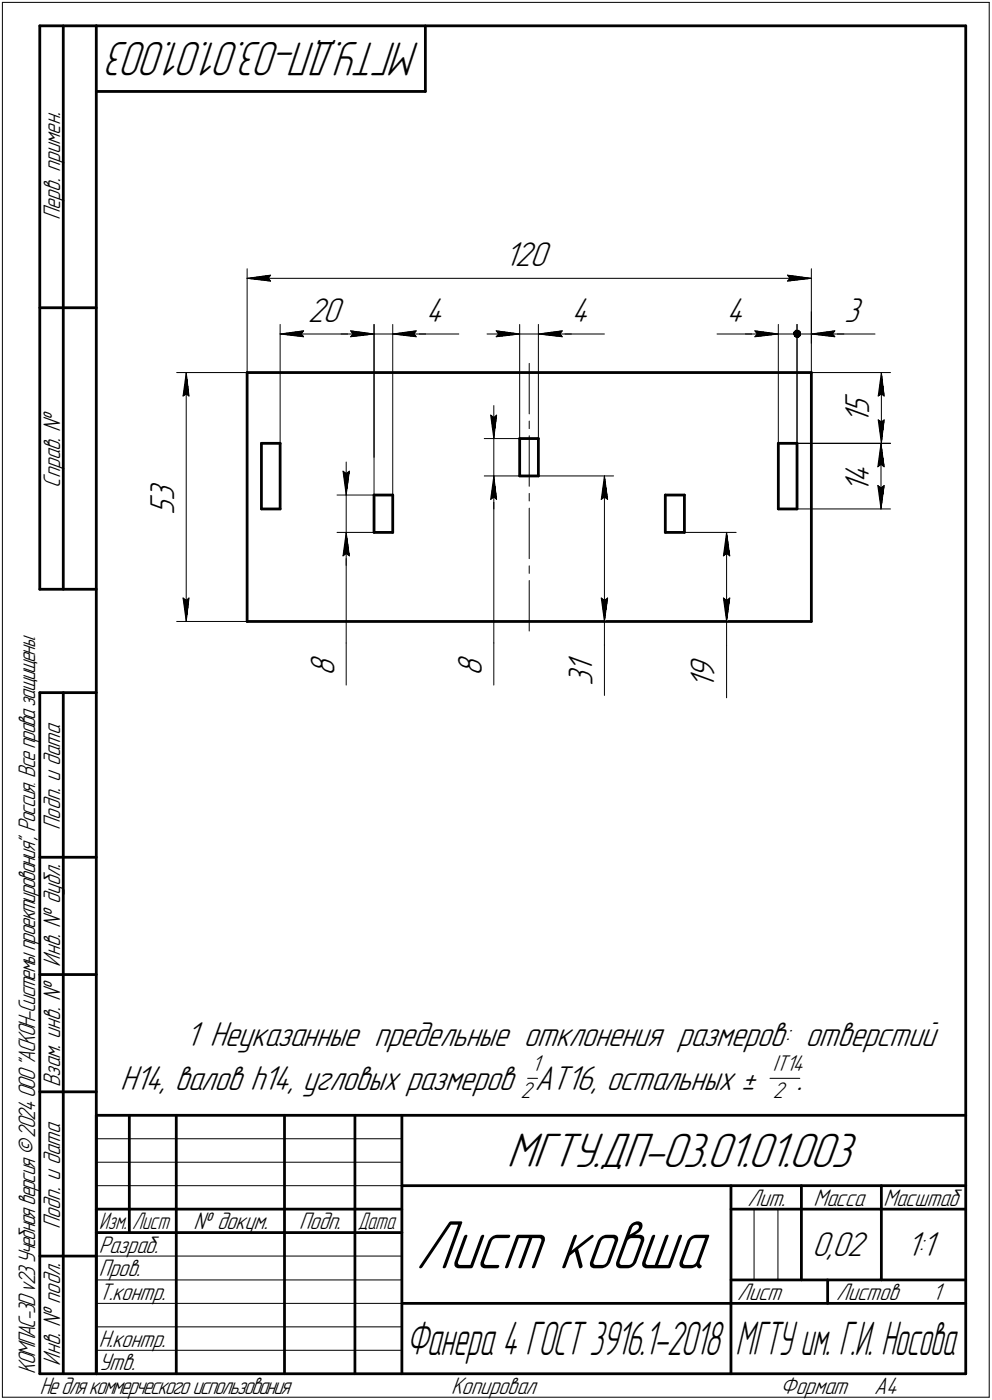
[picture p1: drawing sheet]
<svg xmlns="http://www.w3.org/2000/svg" width="211mm" height="298mm" viewBox="0 0 211 298" stroke-linecap="round" stroke-linejoin="round" font-family="sans-serif">
<defs><g id="words">
<text font-size="15.6" x="88.4" y="270.1">Лист ковша</text>
<text font-size="10.9" x="107.8" y="248.5">МГТУ.ДП-03.01.01.003</text>
<text font-size="10.8" x="89.4" y="9" transform="rotate(-180 89.4 9)">МГТУ.ДП-03.01.01.003</text>
<g font-size="10.6">
<text x="86.4" y="288.5">Фанера 4 ГОСТ 3916.1-2018</text>
<text x="156.5" y="288.5">МГТУ им. Г.И. Носова</text>
</g>
<g font-size="7.8">
<text x="107.5" y="56.7">120</text>
<text x="65.5" y="68.5">20</text>
<text x="90.6" y="68.5">4</text>
<text x="121.6" y="68.5">4</text>
<text x="154.6" y="68.5">4</text>
<text x="179.6" y="68.5">3</text>
<text x="185" y="88.1" transform="rotate(-90 185 88.1)">5</text>
<text x="185" y="90.2" transform="rotate(-90 185 90.2)">1</text>
<text x="37.1" y="106.8" transform="rotate(-90 37.1 106.8)">3</text>
<text x="184.9" y="104.9" transform="rotate(-90 184.9 104.9)">1</text>
<text x="184.9" y="102.8" transform="rotate(-90 184.9 102.8)">4</text>
<text x="37.1" y="109.6" transform="rotate(-90 37.1 109.6)">5</text>
<text x="71.1" y="143.9" transform="rotate(-90 71.1 143.9)">8</text>
<text x="102.5" y="143.9" transform="rotate(-90 102.5 143.9)">8</text>
<text x="126.1" y="143.3" transform="rotate(-90 126.1 143.3)">1</text>
<text x="126.1" y="146" transform="rotate(-90 126.1 146)">3</text>
<text x="152.1" y="146.6" transform="rotate(-90 152.1 146.6)">1</text>
<text x="152.1" y="144.5" transform="rotate(-90 152.1 144.5)">9</text>
<text x="39.6" y="222.8">1 Неуказанные предельные отклонения размеров: отверстий</text>
<text x="25.6" y="232.1">Н14, валов h14, угловых размеров АТ16, остальных ±</text>
<text x="169.6" y="232.1">.</text>
<text x="172.8" y="267.5">0,02</text>
<text x="192.9" y="267.5">1:1</text>
</g>
<g font-size="5.4">
<text x="12.8" y="46.9" transform="rotate(-90 12.8 46.9)">Перв. примен.</text>
<text x="12.8" y="103.8" transform="rotate(-90 12.8 103.8)">Справ. №</text>
<text x="12.8" y="176.7" transform="rotate(-90 12.8 176.7)">Подп. и дата</text>
<text x="12.8" y="205.8" transform="rotate(-90 12.8 205.8)">Инв. № дубл.</text>
<text x="12.8" y="231.6" transform="rotate(-90 12.8 231.6)">Взам. инв. №</text>
<text x="159.1" y="256.8">Лит.</text>
<text x="173.1" y="256.8">Масса</text>
<text x="188" y="256.8">Масштаб</text>
<text x="12.8" y="261.7" transform="rotate(-90 12.8 261.7)">Подп. и дата</text>
<text x="41.2" y="261.8">№ докум.</text>
<text x="63.6" y="261.8">Подп.</text>
<text x="21" y="266.8">Разраб.</text>
<text x="21" y="271.8">Пров.</text>
<text x="21" y="276.8">Т.контр.</text>
<text x="156.9" y="276.8">Лист</text>
<text x="177.9" y="276.8">Листов</text>
<text x="198.4" y="276.8">1</text>
<text x="21" y="286.8">Н.контр.</text>
<text x="7.5" y="292.5" transform="rotate(-90 7.5 292.5)">КОМПАС-3Dv23Учебнаяверсия©2024ООО&quot;АСКОН-Системыпроектирования&quot;, Россия. Всеправазащищены.</text>
<text x="12.8" y="290.8" transform="rotate(-90 12.8 290.8)">Инв. № подл.</text>
<text x="21" y="291.8">Утв.</text>
<text x="8.5" y="296.7">Недлякоммерческогоиспользования</text>
<text x="96" y="296.8">Копировал</text>
<text x="166" y="296.8">Формат</text>
<text x="186" y="296.8">A4</text>
</g>
<g font-size="5.3">
<text x="21.1" y="261.8">Изм.</text>
<text x="28.1" y="261.8">Лист</text>
<text x="76.1" y="261.8">Дата</text>
</g>
<g font-size="5.1">
<text x="110.7" y="233.8">2</text>
<text x="113.2" y="228.1">1</text>
<text x="164.4" y="228.1">IT14</text>
<text x="164.4" y="233.8">2</text>
</g>
</g></defs>
<g fill="none" stroke="#000" stroke-width=".59">
<path d="M8.5 5.5v120zM8.5 5.5h12zM13.5 5.5v120zM20.5 5.5v287zM20.5 5.5h185zM20.5 19.5h70zM90.5 5.5v14zM205.5 5.5v287zM8.5 65.5h12zM52.6 79.3v53zM52.6 79.3h120zM172.6 79.3v53z"/>
<path d="M55.6 94.4v14zM55.6 94.4h4zM59.6 94.4v14zM110.6 93.4v7.9zM110.6 93.4h4zM114.6 93.4v7.9zM165.6 94.4h4zM165.6 94.4v14zM169.6 94.4v14zM55.6 108.4h4zM79.6 113.4h4zM79.6 105.4v8z"/>
<path d="M79.6 105.4h4zM83.6 105.4v8zM110.6 101.3h4zM141.6 105.4h4zM141.6 113.4h4zM141.6 105.4v8zM145.6 105.4v8zM165.6 108.4h4zM8.5 125.5h12zM52.6 132.3h120zM8.5 147.5v145zM8.5 147.5h12z"/>
<path d="M13.5 147.5v145zM8.5 182.5h12zM8.5 207.5h12zM8.5 232.5h12zM20.5 237.5h185zM20.5 237.5v55zM27.5 237.5v25zM37.5 237.5v55zM60.5 237.5v55zM75.5 237.5v55zM85.5 237.5v55zM20.5 257.5h65z"/>
<path d="M85.5 252.5h120zM155.5 252.5v40zM155.5 257.5h15zM170.5 252.5v20zM170.5 257.5h35zM187.5 252.5v20zM8.5 267.5h12zM20.5 262.5h65zM85.5 277.5h70zM155.5 277.5h50zM155.5 272.5h50zM176.1 272.5v5z"/>
<path d="M8.5 292.5h12zM20.5 292.5h185z"/>
</g>
<g fill="none" stroke="#000" stroke-width=".21">
<path d="M.5 .5v297zM.5 .5h210zM210.5 .5v297zM52.6 57.2v22.1zM52.6 59.3l5-.7zM52.6 59.3l5 .6zM52.6 59.3h120zM57.1 59.3l.5 .6zM57.6 58.6l-.5 .7zM167.6 59.9l5-.6zM167.6 58.6l.5 .7zM167.6 58.6l5 .7z"/>
<path d="M168.1 59.3l-.5 .6zM172.6 57.2v22.1zM37.6 79.3h135zM39.6 79.3l.6 5zM39.6 79.3l-.7 5zM39.6 79.3v53zM59.6 69.1v25.3zM59.6 71.1l5-.7zM59.6 71.1l5 .6zM59.6 71.1h20zM64.1 71.1l.5 .6zM64.6 70.4l-.5 .7z"/>
<path d="M72.6 71.1h7zM74.6 71.7l5-.6zM74.6 70.4l.5 .7zM74.6 70.4l5 .7zM75.1 71.1l-.5 .6zM79.6 69.1v28.3zM79.6 69.1v36.3zM79.6 71.1h4zM83.6 69.1v36.3zM83.6 71.1h5zM83.6 71.1l5 .6zM83.6 71.1l5-.7z"/>
<path d="M83.6 71.1h7zM88.1 71.1l.5 .6zM88.6 71.1h9zM88.6 70.4l-.5 .7zM103.6 71.1h7zM105.6 70.4l5 .7zM105.6 70.4l.5 .7zM105.6 71.7l5-.6zM106.1 71.1l-.5 .6zM110.6 69.1v24.3zM110.6 71.1h4zM112.6 77.4v10.7z"/>
<path d="M114.6 69.1v24.3zM114.6 71.1h5zM114.6 71.1l5 .6zM114.6 71.1l5-.7zM114.6 71.1h7zM119.1 71.1l.5 .6zM119.6 71.1h9zM119.6 70.4l-.5 .7zM152.6 71.1h9zM158.6 71.1h7zM160.6 70.4l5 .7zM160.6 70.4l.5 .7z"/>
<path d="M160.6 71.7l5-.6zM161.1 71.1l-.5 .6zM161.6 71.1h4zM165.6 69.1v25.3zM165.6 71.1h4zM169.6 69.1v25.3zM169.6 71.1h3zM172.6 79.3h16.9zM172.6 71.1h5zM172.6 66.4v6.7zM172.6 71.1l5 .6zM172.6 71.1l5-.7z"/>
<path d="M172.6 71.1h7zM177.1 71.1l.5 .6zM177.6 71.1h8.6zM177.6 70.4l-.5 .7zM187.5 79.3l.6 5zM187.5 79.3l-.6 5zM187.5 79.3v15.1zM38.9 84.3l.7-.4zM39.6 83.9l.6 .4zM73.7 98.4v7zM103 93.4h7.6zM104.4 88.4l.7 .5z"/>
<path d="M104.4 88.4l.7 5zM105.1 88.9l.6-.5zM105.1 86.4v7zM105.1 93.4v7.9zM105.7 88.4l-.6 5zM112.6 92.8v10.7zM112.6 89.7v1.6zM169.6 94.4h19.9zM186.8 99.4l.7-.5zM186.9 89.4l.6 5zM186.9 89.4l.6 .4zM186.9 84.3l.6-.4z"/>
<path d="M187.5 94.4l.6 5zM187.5 98.9l.6 .5zM187.5 94.4l-.7 5zM187.5 94.4v14zM187.5 89.8l.6-.4zM187.5 83.9l.6 .4zM188.1 89.4l-.6 5zM71.7 105.4h7.9zM71.7 113.4h7.9zM73 100.3l.7 .5zM73 100.3l.7 5.1zM73 118.4l.7-.5z"/>
<path d="M73.7 113.4v23.5zM73.7 100.8l.6-.5zM73.7 113.4l-.7 5zM73.7 117.9l.6 .5zM73.7 113.4l.6 5zM73.7 113.4v7zM73.7 105.4v8zM74.3 100.3l-.6 5.1zM103 101.3h7.6zM104.4 106.3l.7-.5zM105.1 101.3v35.6zM105.1 101.3l-.7 5z"/>
<path d="M105.1 105.8l.6 .5zM105.1 101.3l.6 5zM105.1 101.3v7.1zM112.6 108.2v10.8zM112.6 105.1v1.6zM112.6 101.3h18zM127.9 106.3l.7-.5zM128.6 101.3l.7 5zM128.6 105.8l.7 .5zM128.6 101.3l-.7 5zM128.6 101.3v31zM145.6 113.4h11z"/>
<path d="M153.9 118.4l.7-.5zM154.6 113.4l.7 5zM154.6 117.9l.7 .5zM154.6 113.4l-.7 5zM154.6 113.4v18.9zM169.6 108.4h19.9zM186.8 103.4l.7 5zM186.8 103.4l.7 .5zM187.5 103.9l.6-.5zM188.1 103.4l-.6 5zM37.6 132.3h135zM38.9 127.3l.7 5z"/>
<path d="M38.9 127.3l.7 .5zM39.6 127.8l.6-.5zM40.2 127.3l-.6 5zM73.7 136.9v9zM105.1 136.9v9zM112.6 123.6v10.8zM112.6 120.5v1.6zM112.6 132.3h18zM127.9 127.3l.7 5zM127.9 127.3l.7 .5zM128.6 132.3v5zM128.6 137.3v10.8z"/>
<path d="M128.6 127.8l.7-.5zM129.3 127.3l-.7 5zM152.6 132.3h20zM153.9 127.3l.7 5zM153.9 127.3l.7 .5zM154.6 132.3v5.2zM154.6 137.5v11.1zM154.6 127.8l.7-.5zM155.3 127.3l-.7 5zM112.3 229.6h2.1zM163.8 229.6h6.4zM20.5 247.5h65z"/>
<path d="M20.5 252.5h65zM20.5 242.5h65zM160.4 257.5v15zM165.5 257.5v15zM20.5 267.5h65zM20.5 272.5h65zM20.5 277.5h65zM.5 297.5h210zM20.5 282.5h65zM20.5 287.5h65z"/>
</g>
<g fill="#fff" stroke="#fff" stroke-width=".21">
<path d="M107.4 51.1h10.4zM107.4 51.1h10.4zM107.4 51.2h10.4zM107.4 51.3h10.4zM107.4 51.4h10.4zM107.4 51.5h10.4zM107.4 51.6h10.4zM107.4 51.6h10.4zM107.4 51.7h10.4zM107.4 51.8h10.4zM107.4 51.9h10.4zM107.4 52h10.4zM107.4 52.1h10.4zM107.4 52.2h10.4zM107.4 52.2h10.4zM107.4 52.3h10.4zM107.4 52.4h10.4zM107.4 52.5h10.4zM107.4 52.6h10.4zM107.4 52.7h10.4zM107.4 52.7h10.4zM107.4 52.8h10.4zM107.4 52.9h10.4zM107.4 53h10.4zM107.4 53.1h10.4zM107.4 53.2h10.4zM107.4 53.3h10.4zM107.4 53.3h10.4zM107.4 53.4h10.4zM107.4 53.5h10.4zM107.4 53.6h10.4zM107.4 53.7h10.4zM107.4 53.8h10.4zM107.4 53.8h10.4zM107.4 53.9h10.4zM107.4 54h10.4zM107.4 54.1h10.4zM107.4 54.2h10.4zM107.4 54.3h10.4zM107.4 54.4h10.4zM107.4 54.4h10.4zM107.4 54.5h10.4zM107.4 54.6h10.4zM107.4 54.7h10.4zM107.4 54.8h10.4zM107.4 54.9h10.4zM107.4 54.9h10.4zM107.4 55h10.4zM107.4 55.1h10.4zM107.4 55.2h10.4zM107.4 55.3h10.4zM107.4 55.4h10.4zM107.4 55.5h10.4zM107.4 55.5h10.4zM107.4 55.6h10.4zM107.4 55.7h10.4zM107.4 55.8h10.4zM107.4 55.9h10.4zM107.4 56h10.4zM107.4 56h10.4zM107.4 56.1h10.4zM107.4 56.2h10.4zM107.4 56.3h10.4zM107.4 56.4h10.4zM107.4 56.5h10.4zM107.4 56.6h10.4zM107.4 56.6h10.4zM107.4 56.7h10.4zM107.4 56.8h10.4zM107.4 56.9h10.4zM107.4 57h10.4zM107.4 57.1h10.4zM107.4 57.1h10.4zM107.4 57.2h10.4zM107.4 57.3h10.4zM107.4 57.4h10.4zM107.4 57.5h10.4zM107.4 57.6h10.4zM107.4 57.7h10.4zM107.4 57.7h10.4zM107.4 57.8h10.4zM107.4 57.9h10.4zM107.4 58h10.4zM107.4 58.1h10.4zM107.4 58.2h10.4z"/>
<path d="M167.1 58.1h.7zM167.1 58.2h1.3zM167.1 58.3h1.9zM167.1 58.3h2.5zM167.1 58.4h3.1zM167.1 58.5h3.7zM167.1 58.6h3.9zM167.1 58.7h4.1zM167.1 58.8h4.3zM167.1 58.8h4.5zM167.1 58.9h4.8zM167.1 59h4.9zM167.1 59.1h5.2zM167.1 59.2h5.4zM167.1 59.3h5.5zM167.1 59.4h5.4zM167.1 59.4h5.1zM167.1 59.5h4.9zM167.1 59.6h4.6zM167.1 59.7h4.4zM167.1 59.8h4.2zM167.1 59.9h3.9zM167.1 59.9h3.7zM167.1 60h3.1zM167.1 60.1h2.5zM167.1 60.2h1.9zM167.1 60.3h1.3zM167.1 60.4h.7z"/>
<path d="M57.5 58.1h.6zM56.9 58.2h1.2zM56.2 58.3h1.9zM55.6 58.3h2.5zM55 58.4h3.1zM54.4 58.5h3.7zM54.2 58.6h3.9zM54 58.7h4.1zM53.8 58.8h4.3zM53.6 58.8h4.5zM53.4 58.9h4.7zM53.2 59h4.9zM53 59.1h5.1zM52.8 59.2h5.3zM52.6 59.3h5.5zM52.8 59.4h5.3zM53.1 59.4h5zM53.3 59.5h4.8zM53.5 59.6h4.6zM53.8 59.7h4.3zM53.9 59.8h4.2zM54.2 59.9h3.9zM54.4 59.9h3.7zM55 60h3.1zM55.6 60.1h2.5zM56.2 60.2h1.9zM56.9 60.3h1.2zM57.5 60.4h.6z"/>
<path d="M31.5 102.2h7.1zM31.5 102.3h7.1zM31.5 102.4h7.1zM31.5 102.4h7.1zM31.5 102.5h7.1zM31.5 102.6h7.1zM31.5 102.7h7.1zM31.5 102.8h7.1zM31.5 102.9h7.1zM31.5 103h7.1zM31.5 103h7.1zM31.5 103.1h7.1zM31.5 103.2h7.1zM31.5 103.3h7.1zM31.5 103.4h7.1zM31.5 103.5h7.1zM31.5 103.5h7.1zM31.5 103.6h7.1zM31.5 103.7h7.1zM31.5 103.8h7.1zM31.5 103.9h7.1zM31.5 104h7.1zM31.5 104.1h7.1zM31.5 104.1h7.1zM31.5 104.2h7.1zM31.5 104.3h7.1zM31.5 104.4h7.1zM31.5 104.5h7.1zM31.5 104.6h7.1zM31.5 104.6h7.1zM31.5 104.7h7.1zM31.5 104.8h7.1zM31.5 104.9h7.1zM31.5 105h7.1zM31.5 105.1h7.1zM31.5 105.2h7.1zM31.5 105.2h7.1zM31.5 105.3h7.1zM31.5 105.4h7.1zM31.5 105.5h7.1zM31.5 105.6h7.1zM31.5 105.7h7.1zM31.5 105.7h7.1zM31.5 105.8h7.1zM31.5 105.9h7.1zM31.5 106h7.1zM31.5 106.1h7.1zM31.5 106.2h7.1zM31.5 106.3h7.1zM31.5 106.3h7.1zM31.5 106.4h7.1zM31.5 106.5h7.1zM31.5 106.6h7.1zM31.5 106.7h7.1zM31.5 106.8h7.1zM31.5 106.8h7.1zM31.5 106.9h7.1zM31.5 107h7.1zM31.5 107.1h7.1zM31.5 107.2h7.1zM31.5 107.3h7.1zM31.5 107.4h7.1zM31.5 107.4h7.1zM31.5 107.5h7.1zM31.5 107.6h7.1zM31.5 107.7h7.1zM31.5 107.8h7.1zM31.5 107.9h7.1zM31.5 107.9h7.1zM31.5 108h7.1zM31.5 108.1h7.1zM31.5 108.2h7.1zM31.5 108.3h7.1zM31.5 108.4h7.1zM31.5 108.5h7.1zM31.5 108.5h7.1zM31.5 108.6h7.1zM31.5 108.7h7.1zM31.5 108.8h7.1zM31.5 108.9h7.1zM31.5 109h7.1zM31.5 109.1h7.1zM31.5 109.1h7.1zM31.5 109.2h7.1zM31.5 109.3h7.1zM31.5 109.4h7.1zM31.5 109.5h7.1z"/>
<path d="M38.4 126.8h2.4zM38.4 126.9h2.4zM38.4 127h2.4zM38.4 127.1h2.4zM38.4 127.2h2.4zM38.4 127.3h2.4zM38.4 127.3h2.4zM38.4 127.4h2.4zM38.5 127.5h2.2zM38.5 127.6h2.2zM38.5 127.7h2.2zM38.5 127.8h2.2zM38.5 127.8h2.2zM38.5 127.9h2.2zM38.5 128h2.2zM38.6 128.1h2zM38.6 128.2h2zM38.6 128.3h2zM38.6 128.4h2zM38.6 128.4h2zM38.6 128.5h2zM38.6 128.6h2zM38.6 128.7h2zM38.7 128.8h1.9zM38.7 128.9h1.9zM38.7 128.9h1.9zM38.7 129h1.9zM38.7 129.1h1.9zM38.7 129.2h1.9zM38.7 129.3h1.9zM38.8 129.4h1.7zM38.8 129.5h1.7zM38.8 129.5h1.7zM38.8 129.6h1.7zM38.8 129.7h1.7zM38.8 129.8h1.7zM38.8 129.9h1.7zM38.9 130h1.5zM38.9 130h1.5zM38.9 130.1h1.5zM38.9 130.2h1.5zM38.9 130.3h1.5zM38.9 130.4h1.5zM38.9 130.5h1.5zM38.9 130.6h1.4zM38.9 130.6h1.4zM38.9 130.7h1.4zM39 130.8h1.2zM39 130.9h1.2zM39.1 131h1.1zM39.1 131.1h1zM39.1 131.1h1zM39.2 131.2h.8zM39.2 131.3h.8zM39.3 131.4h.7zM39.3 131.5h.7zM39.4 131.6h.6zM39.4 131.7h.6zM39.4 131.7h.5zM39.5 131.8h.4zM39.5 131.9h.3zM39.5 132h.3zM39.5 132.1h.3z"/>
<path d="M39.5 79.6h.3zM39.5 79.7h.3zM39.5 79.8h.3zM39.5 79.8h.4zM39.5 79.9h.4zM39.4 80h.5zM39.4 80.1h.6zM39.3 80.2h.7zM39.3 80.3h.7zM39.3 80.3h.7zM39.2 80.4h.8zM39.2 80.5h.9zM39.1 80.6h1zM39.1 80.7h1zM39.1 80.8h1.1zM39 80.9h1.2zM39 80.9h1.2zM38.9 81h1.4zM38.9 81.1h1.4zM38.9 81.2h1.4zM38.9 81.3h1.5zM38.9 81.4h1.5zM38.9 81.4h1.5zM38.9 81.5h1.5zM38.9 81.6h1.5zM38.9 81.7h1.5zM38.9 81.8h1.5zM38.8 81.9h1.7zM38.8 82h1.7zM38.8 82h1.7zM38.8 82.1h1.7zM38.8 82.2h1.7zM38.8 82.3h1.7zM38.8 82.4h1.7zM38.7 82.5h1.9zM38.7 82.5h1.9zM38.7 82.6h1.9zM38.7 82.7h1.9zM38.7 82.8h1.9zM38.7 82.9h1.9zM38.7 83h1.9zM38.6 83.1h2zM38.6 83.1h2zM38.6 83.2h2zM38.6 83.3h2zM38.6 83.4h2zM38.6 83.5h2zM38.6 83.6h2zM38.5 83.7h2.2zM38.5 83.7h2.2zM38.5 83.8h2.2zM38.5 83.9h2.2zM38.5 84h2.2zM38.5 84.1h2.2zM38.5 84.2h2.2zM38.4 84.2h2.4zM38.4 84.3h2.4zM38.4 84.4h2.4zM38.4 84.5h2.4zM38.4 84.6h2.4zM38.4 84.7h2.4zM38.4 84.8h2.4z"/>
<path d="M179.3 97.8h7.1zM179.3 97.9h7.1zM179.3 98h7.1zM179.3 98h7.1zM179.3 98.1h7.1zM179.3 98.2h7.1zM179.3 98.3h7.1zM179.3 98.4h7.1zM179.3 98.5h7.1zM179.3 98.6h7.1zM179.3 98.6h7.1zM179.3 98.7h7.1zM179.3 98.8h7.1zM179.3 98.9h7.1zM179.3 99h7.1zM179.3 99.1h7.1zM179.3 99.1h7.1zM179.3 99.2h7.1zM179.3 99.3h7.1zM179.3 99.4h7.1zM179.3 99.5h7.1zM179.3 99.6h7.1zM179.3 99.7h7.1zM179.3 99.7h7.1zM179.3 99.8h7.1zM179.3 99.9h7.1zM179.3 100h7.1zM179.3 100.1h7.1zM179.3 100.2h7.1zM179.3 100.2h7.1zM179.3 100.3h7.1zM179.3 100.4h7.1zM179.3 100.5h7.1zM179.3 100.6h7.1zM179.3 100.7h7.1zM179.3 100.8h7.1zM179.3 100.8h7.1zM179.3 100.9h7.1zM179.3 101h7.1zM179.3 101.1h7.1zM179.3 101.2h7.1zM179.3 101.3h7.1zM179.3 101.3h7.1zM179.3 101.4h7.1zM179.3 101.5h7.1zM179.3 101.6h7.1zM179.3 101.7h7.1zM179.3 101.8h7.1zM179.3 101.9h7.1zM179.3 101.9h7.1zM179.3 102h7.1zM179.3 102.1h7.1zM179.3 102.2h7.1zM179.3 102.3h7.1zM179.3 102.4h7.1zM179.3 102.4h7.1zM179.3 102.5h7.1zM179.3 102.6h7.1zM179.3 102.7h7.1zM179.3 102.8h7.1zM179.3 102.9h7.1zM179.3 103h7.1zM179.3 103h7.1zM179.3 103.1h7.1zM179.3 103.2h7.1zM179.3 103.3h7.1zM179.3 103.4h7.1zM179.3 103.5h7.1zM179.3 103.5h7.1zM179.3 103.6h7.1zM179.3 103.7h7.1zM179.3 103.8h7.1zM179.3 103.9h7.1zM179.3 104h7.1zM179.3 104.1h7.1zM179.3 104.1h7.1zM179.3 104.2h7.1zM179.3 104.3h7.1zM179.3 104.4h7.1zM179.3 104.5h7.1zM179.3 104.6h7.1zM179.3 104.6h7.1zM179.3 104.7h7.1zM179.3 104.8h7.1z"/>
<path d="M186.3 102.9h2.4zM186.4 103h2.3zM186.4 103h2.3zM186.4 103.1h2.3zM186.4 103.2h2.3zM186.4 103.3h2.3zM186.4 103.4h2.3zM186.4 103.5h2.3zM186.4 103.5h2.2zM186.4 103.6h2.2zM186.4 103.7h2.2zM186.4 103.8h2.2zM186.4 103.9h2.2zM186.4 104h2.2zM186.4 104.1h2.2zM186.4 104.1h2.2zM186.4 104.2h2.2zM186.4 104.3h2.2zM186.5 104.4h2.1zM186.5 104.5h2.1zM186.5 104.6h2.1zM186.5 104.6h2.1zM186.5 104.7h2zM186.5 104.8h2zM186.5 104.9h2zM186.5 105h2zM186.5 105.1h2zM186.6 105.2h1.9zM186.6 105.2h1.9zM186.6 105.3h1.9zM186.6 105.4h1.8zM186.6 105.5h1.8zM186.6 105.6h1.8zM186.6 105.7h1.8zM186.6 105.7h1.8zM186.6 105.8h1.8zM186.7 105.9h1.7zM186.7 106h1.6zM186.7 106.1h1.6zM186.7 106.2h1.6zM186.7 106.3h1.6zM186.7 106.3h1.6zM186.7 106.4h1.6zM186.7 106.5h1.6zM186.7 106.6h1.5zM186.8 106.7h1.4zM186.8 106.8h1.4zM186.9 106.8h1.2zM186.9 106.9h1.2zM186.9 107h1.1zM186.9 107.1h1.1zM186.9 107.2h1.1zM187 107.3h1zM187 107.4h1zM187.1 107.4h.8zM187.1 107.5h.8zM187.2 107.6h.6zM187.2 107.7h.6zM187.2 107.8h.5zM187.3 107.9h.4zM187.3 107.9h.4zM187.4 108h.2zM187.4 108.1h.2z"/>
<path d="M187.4 94.7h.2zM187.4 94.7h.2zM187.3 94.8h.4zM187.3 94.9h.4zM187.2 95h.5zM187.2 95.1h.6zM187.2 95.2h.6zM187.1 95.2h.8zM187.1 95.3h.8zM187 95.4h1zM187 95.5h1zM186.9 95.6h1.1zM186.9 95.7h1.1zM186.9 95.8h1.1zM186.9 95.8h1.2zM186.9 95.9h1.2zM186.8 96h1.4zM186.8 96.1h1.4zM186.7 96.2h1.5zM186.7 96.3h1.6zM186.7 96.4h1.6zM186.7 96.4h1.6zM186.7 96.5h1.6zM186.7 96.6h1.6zM186.7 96.7h1.6zM186.7 96.8h1.6zM186.7 96.9h1.7zM186.6 96.9h1.8zM186.6 97h1.8zM186.6 97.1h1.8zM186.6 97.2h1.8zM186.6 97.3h1.8zM186.6 97.4h1.8zM186.6 97.5h1.9zM186.6 97.5h1.9zM186.6 97.6h1.9zM186.5 97.7h2zM186.5 97.8h2zM186.5 97.9h2zM186.5 98h2zM186.5 98h2zM186.5 98.1h2.1zM186.5 98.2h2.1zM186.5 98.3h2.1zM186.5 98.4h2.1zM186.4 98.5h2.2zM186.4 98.6h2.2zM186.4 98.6h2.2zM186.4 98.7h2.2zM186.4 98.8h2.2zM186.4 98.9h2.2zM186.4 99h2.2zM186.4 99.1h2.2zM186.4 99.1h2.2zM186.4 99.2h2.2zM186.4 99.3h2.3zM186.4 99.4h2.3zM186.4 99.5h2.3zM186.4 99.6h2.3zM186.4 99.7h2.3zM186.4 99.7h2.3zM186.4 99.8h2.3z"/>
<path d="M179.3 83.5h7.2zM179.3 83.6h7.2zM179.3 83.7h7.2zM179.3 83.7h7.2zM179.3 83.8h7.2zM179.3 83.9h7.2zM179.3 84h7.2zM179.3 84.1h7.2zM179.3 84.2h7.2zM179.3 84.2h7.2zM179.3 84.3h7.2zM179.3 84.4h7.2zM179.3 84.5h7.2zM179.3 84.6h7.2zM179.3 84.7h7.2zM179.3 84.8h7.2zM179.3 84.8h7.2zM179.3 84.9h7.2zM179.3 85h7.2zM179.3 85.1h7.2zM179.3 85.2h7.2zM179.3 85.3h7.2zM179.3 85.3h7.2zM179.3 85.4h7.2zM179.3 85.5h7.2zM179.3 85.6h7.2zM179.3 85.7h7.2zM179.3 85.8h7.2zM179.3 85.9h7.2zM179.3 85.9h7.2zM179.3 86h7.2zM179.3 86.1h7.2zM179.3 86.2h7.2zM179.3 86.3h7.2zM179.3 86.4h7.2zM179.3 86.4h7.2zM179.3 86.5h7.2zM179.3 86.6h7.2zM179.3 86.7h7.2zM179.3 86.8h7.2zM179.3 86.9h7.2zM179.3 87h7.2zM179.3 87h7.2zM179.3 87.1h7.2zM179.3 87.2h7.2zM179.3 87.3h7.2zM179.3 87.4h7.2zM179.3 87.5h7.2zM179.3 87.5h7.2zM179.3 87.6h7.2zM179.3 87.7h7.2zM179.3 87.8h7.2zM179.3 87.9h7.2zM179.3 88h7.2zM179.3 88.1h7.2zM179.3 88.1h7.2zM179.3 88.2h7.2zM179.3 88.3h7.2zM179.3 88.4h7.2zM179.3 88.5h7.2zM179.3 88.6h7.2zM179.3 88.6h7.2zM179.3 88.7h7.2zM179.3 88.8h7.2zM179.3 88.9h7.2zM179.3 89h7.2zM179.3 89.1h7.2zM179.3 89.2h7.2zM179.3 89.2h7.2zM179.3 89.3h7.2zM179.3 89.4h7.2zM179.3 89.5h7.2zM179.3 89.6h7.2zM179.3 89.7h7.2zM179.3 89.7h7.2zM179.3 89.8h7.2zM179.3 89.9h7.2zM179.3 90h7.2zM179.3 90.1h7.2zM179.3 90.2h7.2z"/>
<path d="M186.3 88.9h2.4zM186.4 89h2.3zM186.4 89.1h2.3zM186.4 89.2h2.3zM186.4 89.2h2.3zM186.4 89.3h2.3zM186.4 89.4h2.3zM186.4 89.5h2.3zM186.4 89.6h2.2zM186.4 89.7h2.2zM186.4 89.7h2.2zM186.4 89.8h2.2zM186.4 89.9h2.2zM186.4 90h2.2zM186.4 90.1h2.2zM186.5 90.2h2.1zM186.5 90.3h2.1zM186.5 90.3h2.1zM186.5 90.4h2.1zM186.5 90.5h2.1zM186.5 90.6h2.1zM186.5 90.7h2.1zM186.5 90.8h2zM186.6 90.8h1.9zM186.6 90.9h1.9zM186.6 91h1.9zM186.6 91.1h1.9zM186.6 91.2h1.9zM186.6 91.3h1.9zM186.6 91.4h1.9zM186.7 91.4h1.7zM186.7 91.5h1.7zM186.7 91.6h1.7zM186.7 91.7h1.7zM186.7 91.8h1.7zM186.7 91.9h1.7zM186.7 91.9h1.7zM186.8 92h1.5zM186.8 92.1h1.5zM186.8 92.2h1.5zM186.8 92.3h1.5zM186.8 92.4h1.5zM186.8 92.5h1.5zM186.8 92.5h1.5zM186.8 92.6h1.4zM186.9 92.7h1.3zM186.9 92.8h1.3zM186.9 92.9h1.2zM186.9 93h1.2zM187 93h1.1zM187 93.1h1zM187 93.2h1zM187.1 93.3h.9zM187.1 93.4h.9zM187.2 93.5h.8zM187.2 93.6h.7zM187.3 93.6h.6zM187.3 93.7h.6zM187.3 93.8h.5zM187.4 93.9h.4zM187.4 94h.3zM187.5 94.1h.2zM187.5 94.1h.2z"/>
<path d="M187.5 79.6h.2zM187.5 79.7h.2zM187.4 79.8h.3zM187.4 79.8h.4zM187.4 79.9h.4zM187.3 80h.5zM187.3 80.1h.6zM187.2 80.2h.7zM187.2 80.3h.7zM187.2 80.3h.8zM187.1 80.4h.9zM187.1 80.5h.9zM187 80.6h1zM187 80.7h1zM187 80.8h1.1zM186.9 80.9h1.2zM186.9 80.9h1.2zM186.9 81h1.3zM186.9 81.1h1.3zM186.8 81.2h1.4zM186.8 81.3h1.5zM186.8 81.4h1.5zM186.8 81.4h1.5zM186.8 81.5h1.5zM186.8 81.6h1.5zM186.8 81.7h1.5zM186.8 81.8h1.5zM186.7 81.9h1.7zM186.7 82h1.7zM186.7 82h1.7zM186.7 82.1h1.7zM186.7 82.2h1.7zM186.7 82.3h1.7zM186.7 82.4h1.7zM186.6 82.5h1.9zM186.6 82.5h1.9zM186.6 82.6h1.9zM186.6 82.7h1.9zM186.6 82.8h1.9zM186.6 82.9h1.9zM186.6 83h1.9zM186.5 83.1h2.1zM186.5 83.1h2.1zM186.5 83.2h2.1zM186.5 83.3h2.1zM186.5 83.4h2.1zM186.5 83.5h2.1zM186.5 83.6h2.1zM186.4 83.7h2.2zM186.4 83.7h2.2zM186.4 83.8h2.2zM186.4 83.9h2.2zM186.4 84h2.2zM186.4 84.1h2.2zM186.4 84.2h2.2zM186.4 84.2h2.3zM186.4 84.3h2.3zM186.4 84.4h2.3zM186.4 84.5h2.3zM186.4 84.6h2.3zM186.4 84.7h2.3zM186.4 84.8h2.3z"/>
<path d="M179.6 62.9h4.6zM179.6 63h4.6zM179.6 63.1h4.6zM179.6 63.2h4.6zM179.6 63.2h4.6zM179.6 63.3h4.6zM179.6 63.4h4.6zM179.6 63.5h4.6zM179.6 63.6h4.6zM179.6 63.7h4.6zM179.6 63.8h4.6zM179.6 63.8h4.6zM179.6 63.9h4.6zM179.6 64h4.6zM179.6 64.1h4.6zM179.6 64.2h4.6zM179.6 64.3h4.6zM179.6 64.3h4.6zM179.6 64.4h4.6zM179.6 64.5h4.6zM179.6 64.6h4.6zM179.6 64.7h4.6zM179.6 64.8h4.6zM179.6 64.9h4.6zM179.6 64.9h4.6zM179.6 65h4.6zM179.6 65.1h4.6zM179.6 65.2h4.6zM179.6 65.3h4.6zM179.6 65.4h4.6zM179.6 65.4h4.6zM179.6 65.5h4.6zM179.6 65.6h4.6zM179.6 65.7h4.6zM179.6 65.8h4.6zM179.6 65.9h4.6zM179.6 66h4.6zM179.6 66h4.6zM179.6 66.1h4.6zM179.6 66.2h4.6zM179.6 66.3h4.6zM179.6 66.4h4.6zM179.6 66.5h4.6zM179.6 66.5h4.6zM179.6 66.6h4.6zM179.6 66.7h4.6zM179.6 66.8h4.6zM179.6 66.9h4.6zM179.6 67h4.6zM179.6 67.1h4.6zM179.6 67.1h4.6zM179.6 67.2h4.6zM179.6 67.3h4.6zM179.6 67.4h4.6zM179.6 67.5h4.6zM179.6 67.6h4.6zM179.6 67.6h4.6zM179.6 67.7h4.6zM179.6 67.8h4.6zM179.6 67.9h4.6zM179.6 68h4.6zM179.6 68.1h4.6zM179.6 68.2h4.6zM179.6 68.2h4.6zM179.6 68.3h4.6zM179.6 68.4h4.6zM179.6 68.5h4.6zM179.6 68.6h4.6zM179.6 68.7h4.6zM179.6 68.7h4.6zM179.6 68.8h4.6zM179.6 68.9h4.6zM179.6 69h4.6zM179.6 69.1h4.6zM179.6 69.2h4.6zM179.6 69.3h4.6zM179.6 69.3h4.6zM179.6 69.4h4.6zM179.6 69.5h4.6zM179.6 69.6h4.6zM179.6 69.7h4.6zM179.6 69.8h4.6zM179.6 69.8h4.6zM179.6 69.9h4.6zM179.6 70h4.6z"/>
<path d="M177.5 69.9h.6zM176.9 70h1.2zM176.3 70.1h1.8zM175.7 70.2h2.4zM175.1 70.3h3zM174.4 70.4h3.7zM174.2 70.4h3.9zM174.1 70.5h4zM173.8 70.6h4.3zM173.7 70.7h4.4zM173.5 70.8h4.6zM173.2 70.9h4.9zM173.1 71h5zM172.9 71h5.2zM172.6 71.1h5.5zM172.9 71.2h5.2zM173.1 71.3h5zM173.3 71.4h4.8zM173.6 71.5h4.5zM173.8 71.5h4.3zM174 71.6h4.1zM174.2 71.7h3.9zM174.4 71.8h3.7zM175.1 71.9h3zM175.7 72h2.4zM176.3 72.1h1.8zM176.9 72.1h1.2zM177.5 72.2h.6z"/>
<path d="M154.6 62.9h5zM154.6 63h5zM154.6 63.1h5zM154.6 63.2h5zM154.6 63.2h5zM154.6 63.3h5zM154.6 63.4h5zM154.6 63.5h5zM154.6 63.6h5zM154.6 63.7h5zM154.6 63.8h5zM154.6 63.8h5zM154.6 63.9h5zM154.6 64h5zM154.6 64.1h5zM154.6 64.2h5zM154.6 64.3h5zM154.6 64.3h5zM154.6 64.4h5zM154.6 64.5h5zM154.6 64.6h5zM154.6 64.7h5zM154.6 64.8h5zM154.6 64.9h5zM154.6 64.9h5zM154.6 65h5zM154.6 65.1h5zM154.6 65.2h5zM154.6 65.3h5zM154.6 65.4h5zM154.6 65.4h5zM154.6 65.5h5zM154.6 65.6h5zM154.6 65.7h5zM154.6 65.8h5zM154.6 65.9h5zM154.6 66h5zM154.6 66h5zM154.6 66.1h5zM154.6 66.2h5zM154.6 66.3h5zM154.6 66.4h5zM154.6 66.5h5zM154.6 66.5h5zM154.6 66.6h5zM154.6 66.7h5zM154.6 66.8h5zM154.6 66.9h5zM154.6 67h5zM154.6 67.1h5zM154.6 67.1h5zM154.6 67.2h5zM154.6 67.3h5zM154.6 67.4h5zM154.6 67.5h5zM154.6 67.6h5zM154.6 67.6h5zM154.6 67.7h5zM154.6 67.8h5zM154.6 67.9h5zM154.6 68h5zM154.6 68.1h5zM154.6 68.2h5zM154.6 68.2h5zM154.6 68.3h5zM154.6 68.4h5zM154.6 68.5h5zM154.6 68.6h5zM154.6 68.7h5zM154.6 68.7h5zM154.6 68.8h5zM154.6 68.9h5zM154.6 69h5zM154.6 69.1h5zM154.6 69.2h5zM154.6 69.3h5zM154.6 69.3h5zM154.6 69.4h5zM154.6 69.5h5zM154.6 69.6h5zM154.6 69.7h5zM154.6 69.8h5zM154.6 69.8h5zM154.6 69.9h5zM154.6 70h5z"/>
<path d="M160.1 69.9h.7zM160.1 70h1.3zM160.1 70.1h1.9zM160.1 70.2h2.5zM160.1 70.3h3.1zM160.1 70.4h3.7zM160.1 70.4h4zM160.1 70.5h4.2zM160.1 70.6h4.3zM160.1 70.7h4.6zM160.1 70.8h4.7zM160.1 70.9h4.9zM160.1 71h5.2zM160.1 71h5.3zM160.1 71.1h5.5zM160.1 71.2h5.3zM160.1 71.3h5.1zM160.1 71.4h4.9zM160.1 71.5h4.7zM160.1 71.5h4.4zM160.1 71.6h4.2zM160.1 71.7h4zM160.1 71.8h3.7zM160.1 71.9h3.1zM160.1 72h2.5zM160.1 72.1h1.9zM160.1 72.1h1.3zM160.1 72.2h.7z"/>
<path d="M65.5 62.9h8.2zM65.5 63h8.2zM65.5 63.1h8.2zM65.5 63.2h8.2zM65.5 63.2h8.2zM65.5 63.3h8.2zM65.5 63.4h8.2zM65.5 63.5h8.2zM65.5 63.6h8.2zM65.5 63.7h8.2zM65.5 63.8h8.2zM65.5 63.8h8.2zM65.5 63.9h8.2zM65.5 64h8.2zM65.5 64.1h8.2zM65.5 64.2h8.2zM65.5 64.3h8.2zM65.5 64.3h8.2zM65.5 64.4h8.2zM65.5 64.5h8.2zM65.5 64.6h8.2zM65.5 64.7h8.2zM65.5 64.8h8.2zM65.5 64.9h8.2zM65.5 64.9h8.2zM65.5 65h8.2zM65.5 65.1h8.2zM65.5 65.2h8.2zM65.5 65.3h8.2zM65.5 65.4h8.2zM65.5 65.4h8.2zM65.5 65.5h8.2zM65.5 65.6h8.2zM65.5 65.7h8.2zM65.5 65.8h8.2zM65.5 65.9h8.2zM65.5 66h8.2zM65.5 66h8.2zM65.5 66.1h8.2zM65.5 66.2h8.2zM65.5 66.3h8.2zM65.5 66.4h8.2zM65.5 66.5h8.2zM65.5 66.5h8.2zM65.5 66.6h8.2zM65.5 66.7h8.2zM65.5 66.8h8.2zM65.5 66.9h8.2zM65.5 67h8.2zM65.5 67.1h8.2zM65.5 67.1h8.2zM65.5 67.2h8.2zM65.5 67.3h8.2zM65.5 67.4h8.2zM65.5 67.5h8.2zM65.5 67.6h8.2zM65.5 67.6h8.2zM65.5 67.7h8.2zM65.5 67.8h8.2zM65.5 67.9h8.2zM65.5 68h8.2zM65.5 68.1h8.2zM65.5 68.2h8.2zM65.5 68.2h8.2zM65.5 68.3h8.2zM65.5 68.4h8.2zM65.5 68.5h8.2zM65.5 68.6h8.2zM65.5 68.7h8.2zM65.5 68.7h8.2zM65.5 68.8h8.2zM65.5 68.9h8.2zM65.5 69h8.2zM65.5 69.1h8.2zM65.5 69.2h8.2zM65.5 69.3h8.2zM65.5 69.3h8.2zM65.5 69.4h8.2zM65.5 69.5h8.2zM65.5 69.6h8.2zM65.5 69.7h8.2zM65.5 69.8h8.2zM65.5 69.8h8.2zM65.5 69.9h8.2zM65.5 70h8.2z"/>
<path d="M64.5 69.9h.6zM63.9 70h1.2zM63.2 70.1h1.9zM62.7 70.2h2.4zM62.1 70.3h3zM61.4 70.4h3.7zM61.2 70.4h3.9zM61 70.5h4.1zM60.8 70.6h4.3zM60.6 70.7h4.5zM60.5 70.8h4.6zM60.2 70.9h4.9zM60 71h5.1zM59.9 71h5.2zM59.6 71.1h5.5zM59.9 71.2h5.2zM60.1 71.3h5zM60.3 71.4h4.8zM60.5 71.5h4.6zM60.8 71.5h4.3zM61 71.6h4.1zM61.2 71.7h3.9zM61.4 71.8h3.7zM62.1 71.9h3zM62.7 72h2.4zM63.2 72.1h1.9zM63.9 72.1h1.2zM64.5 72.2h.6z"/>
<path d="M74.1 69.9h.7zM74.1 70h1.3zM74.1 70.1h1.8zM74.1 70.2h2.5zM74.1 70.3h3.1zM74.1 70.4h3.7zM74.1 70.4h4zM74.1 70.5h4.1zM74.1 70.6h4.3zM74.1 70.7h4.6zM74.1 70.8h4.7zM74.1 70.9h4.9zM74.1 71h5.1zM74.1 71h5.3zM74.1 71.1h5.5zM74.1 71.2h5.3zM74.1 71.3h5.1zM74.1 71.4h4.9zM74.1 71.5h4.6zM74.1 71.5h4.4zM74.1 71.6h4.2zM74.1 71.7h4zM74.1 71.8h3.7zM74.1 71.9h3.1zM74.1 72h2.5zM74.1 72.1h1.8zM74.1 72.1h1.3zM74.1 72.2h.7z"/>
<path d="M90.6 62.9h5zM90.6 63h5zM90.6 63.1h5zM90.6 63.2h5zM90.6 63.2h5zM90.6 63.3h5zM90.6 63.4h5zM90.6 63.5h5zM90.6 63.6h5zM90.6 63.7h5zM90.6 63.8h5zM90.6 63.8h5zM90.6 63.9h5zM90.6 64h5zM90.6 64.1h5zM90.6 64.2h5zM90.6 64.3h5zM90.6 64.3h5zM90.6 64.4h5zM90.6 64.5h5zM90.6 64.6h5zM90.6 64.7h5zM90.6 64.8h5zM90.6 64.9h5zM90.6 64.9h5zM90.6 65h5zM90.6 65.1h5zM90.6 65.2h5zM90.6 65.3h5zM90.6 65.4h5zM90.6 65.4h5zM90.6 65.5h5zM90.6 65.6h5zM90.6 65.7h5zM90.6 65.8h5zM90.6 65.9h5zM90.6 66h5zM90.6 66h5zM90.6 66.1h5zM90.6 66.2h5zM90.6 66.3h5zM90.6 66.4h5zM90.6 66.5h5zM90.6 66.5h5zM90.6 66.6h5zM90.6 66.7h5zM90.6 66.8h5zM90.6 66.9h5zM90.6 67h5zM90.6 67.1h5zM90.6 67.1h5zM90.6 67.2h5zM90.6 67.3h5zM90.6 67.4h5zM90.6 67.5h5zM90.6 67.6h5zM90.6 67.6h5zM90.6 67.7h5zM90.6 67.8h5zM90.6 67.9h5zM90.6 68h5zM90.6 68.1h5zM90.6 68.2h5zM90.6 68.2h5zM90.6 68.3h5zM90.6 68.4h5zM90.6 68.5h5zM90.6 68.6h5zM90.6 68.7h5zM90.6 68.7h5zM90.6 68.8h5zM90.6 68.9h5zM90.6 69h5zM90.6 69.1h5zM90.6 69.2h5zM90.6 69.3h5zM90.6 69.3h5zM90.6 69.4h5zM90.6 69.5h5zM90.6 69.6h5zM90.6 69.7h5zM90.6 69.8h5zM90.6 69.8h5zM90.6 69.9h5zM90.6 70h5z"/>
<path d="M88.5 69.9h.6zM87.9 70h1.2zM87.2 70.1h1.9zM86.6 70.2h2.5zM86 70.3h3.1zM85.3 70.4h3.8zM85.2 70.4h3.9zM85 70.5h4.1zM84.8 70.6h4.3zM84.6 70.7h4.5zM84.4 70.8h4.7zM84.2 70.9h4.9zM84 71h5.1zM83.8 71h5.3zM83.6 71.1h5.5zM83.8 71.2h5.3zM84.1 71.3h5zM84.2 71.4h4.9zM84.5 71.5h4.6zM84.8 71.5h4.3zM84.9 71.6h4.2zM85.2 71.7h3.9zM85.3 71.8h3.8zM86 71.9h3.1zM86.6 72h2.5zM87.2 72.1h1.9zM87.9 72.1h1.2zM88.5 72.2h.6z"/>
<path d="M74.1 69.9h.7zM74.1 70h1.3zM74.1 70.1h1.8zM74.1 70.2h2.5zM74.1 70.3h3.1zM74.1 70.4h3.7zM74.1 70.4h4zM74.1 70.5h4.1zM74.1 70.6h4.3zM74.1 70.7h4.6zM74.1 70.8h4.7zM74.1 70.9h4.9zM74.1 71h5.1zM74.1 71h5.3zM74.1 71.1h5.5zM74.1 71.2h5.3zM74.1 71.3h5.1zM74.1 71.4h4.9zM74.1 71.5h4.6zM74.1 71.5h4.4zM74.1 71.6h4.2zM74.1 71.7h4zM74.1 71.8h3.7zM74.1 71.9h3.1zM74.1 72h2.5zM74.1 72.1h1.8zM74.1 72.1h1.3zM74.1 72.2h.7z"/>
<path d="M121.6 62.9h5zM121.6 63h5zM121.6 63.1h5zM121.6 63.2h5zM121.6 63.2h5zM121.6 63.3h5zM121.6 63.4h5zM121.6 63.5h5zM121.6 63.6h5zM121.6 63.7h5zM121.6 63.8h5zM121.6 63.8h5zM121.6 63.9h5zM121.6 64h5zM121.6 64.1h5zM121.6 64.2h5zM121.6 64.3h5zM121.6 64.3h5zM121.6 64.4h5zM121.6 64.5h5zM121.6 64.6h5zM121.6 64.7h5zM121.6 64.8h5zM121.6 64.9h5zM121.6 64.9h5zM121.6 65h5zM121.6 65.1h5zM121.6 65.2h5zM121.6 65.3h5zM121.6 65.4h5zM121.6 65.4h5zM121.6 65.5h5zM121.6 65.6h5zM121.6 65.7h5zM121.6 65.8h5zM121.6 65.9h5zM121.6 66h5zM121.6 66h5zM121.6 66.1h5zM121.6 66.2h5zM121.6 66.3h5zM121.6 66.4h5zM121.6 66.5h5zM121.6 66.5h5zM121.6 66.6h5zM121.6 66.7h5zM121.6 66.8h5zM121.6 66.9h5zM121.6 67h5zM121.6 67.1h5zM121.6 67.1h5zM121.6 67.2h5zM121.6 67.3h5zM121.6 67.4h5zM121.6 67.5h5zM121.6 67.6h5zM121.6 67.6h5zM121.6 67.7h5zM121.6 67.8h5zM121.6 67.9h5zM121.6 68h5zM121.6 68.1h5zM121.6 68.2h5zM121.6 68.2h5zM121.6 68.3h5zM121.6 68.4h5zM121.6 68.5h5zM121.6 68.6h5zM121.6 68.7h5zM121.6 68.7h5zM121.6 68.8h5zM121.6 68.9h5zM121.6 69h5zM121.6 69.1h5zM121.6 69.2h5zM121.6 69.3h5zM121.6 69.3h5zM121.6 69.4h5zM121.6 69.5h5zM121.6 69.6h5zM121.6 69.7h5zM121.6 69.8h5zM121.6 69.8h5zM121.6 69.9h5zM121.6 70h5z"/>
<path d="M119.5 69.9h.6zM118.9 70h1.2zM118.3 70.1h1.8zM117.7 70.2h2.4zM117.1 70.3h3zM116.4 70.4h3.7zM116.2 70.4h3.9zM116.1 70.5h4zM115.8 70.6h4.3zM115.7 70.7h4.4zM115.4 70.8h4.7zM115.2 70.9h4.9zM115 71h5.1zM114.8 71h5.3zM114.6 71.1h5.5zM114.8 71.2h5.3zM115.1 71.3h5zM115.3 71.4h4.8zM115.5 71.5h4.6zM115.7 71.5h4.4zM116 71.6h4.1zM116.2 71.7h3.9zM116.4 71.8h3.7zM117.1 71.9h3zM117.7 72h2.4zM118.3 72.1h1.8zM118.9 72.1h1.2zM119.5 72.2h.6z"/>
<path d="M105.1 69.9h.6zM105.1 70h1.2zM105.1 70.1h1.8zM105.1 70.2h2.5zM105.1 70.3h3.1zM105.1 70.4h3.7zM105.1 70.4h4zM105.1 70.5h4.1zM105.1 70.6h4.3zM105.1 70.7h4.5zM105.1 70.8h4.7zM105.1 70.9h4.9zM105.1 71h5.1zM105.1 71h5.3zM105.1 71.1h5.5zM105.1 71.2h5.3zM105.1 71.3h5.1zM105.1 71.4h4.9zM105.1 71.5h4.6zM105.1 71.5h4.4zM105.1 71.6h4.2zM105.1 71.7h4zM105.1 71.8h3.7zM105.1 71.9h3.1zM105.1 72h2.5zM105.1 72.1h1.8zM105.1 72.1h1.2zM105.1 72.2h.6z"/>
<path d="M65.5 138.9h7.1zM65.5 138.9h7.1zM65.5 139h7.1zM65.5 139.1h7.1zM65.5 139.2h7.1zM65.5 139.3h7.1zM65.5 139.4h7.1zM65.5 139.4h7.1zM65.5 139.5h7.1zM65.5 139.6h7.1zM65.5 139.7h7.1zM65.5 139.8h7.1zM65.5 139.9h7.1zM65.5 140h7.1zM65.5 140h7.1zM65.5 140.1h7.1zM65.5 140.2h7.1zM65.5 140.3h7.1zM65.5 140.4h7.1zM65.5 140.5h7.1zM65.5 140.5h7.1zM65.5 140.6h7.1zM65.5 140.7h7.1zM65.5 140.8h7.1zM65.5 140.9h7.1zM65.5 141h7.1zM65.5 141.1h7.1zM65.5 141.1h7.1zM65.5 141.2h7.1zM65.5 141.3h7.1zM65.5 141.4h7.1zM65.5 141.5h7.1zM65.5 141.6h7.1zM65.5 141.6h7.1zM65.5 141.7h7.1zM65.5 141.8h7.1zM65.5 141.9h7.1zM65.5 142h7.1zM65.5 142.1h7.1zM65.5 142.2h7.1zM65.5 142.2h7.1zM65.5 142.3h7.1zM65.5 142.4h7.1zM65.5 142.5h7.1zM65.5 142.6h7.1zM65.5 142.7h7.1zM65.5 142.7h7.1zM65.5 142.8h7.1zM65.5 142.9h7.1zM65.5 143h7.1zM65.5 143.1h7.1zM65.5 143.2h7.1zM65.5 143.3h7.1zM65.5 143.3h7.1zM65.5 143.4h7.1zM65.5 143.5h7.1zM65.5 143.6h7.1zM65.5 143.7h7.1zM65.5 143.8h7.1z"/>
<path d="M72.5 99.9h2.4zM72.6 100h2.3zM72.6 100.1h2.3zM72.6 100.2h2.3zM72.6 100.2h2.3zM72.6 100.3h2.3zM72.6 100.4h2.3zM72.6 100.5h2.3zM72.6 100.6h2.2zM72.6 100.7h2.2zM72.6 100.8h2.2zM72.6 100.8h2.2zM72.6 100.9h2.2zM72.6 101h2.2zM72.6 101.1h2.2zM72.6 101.2h2.2zM72.6 101.3h2.2zM72.6 101.3h2.2zM72.7 101.4h2.1zM72.7 101.5h2.1zM72.7 101.6h2.1zM72.7 101.7h2.1zM72.7 101.8h2zM72.7 101.9h2zM72.7 101.9h2zM72.7 102h2zM72.8 102.1h1.9zM72.8 102.2h1.9zM72.8 102.3h1.9zM72.8 102.4h1.8zM72.8 102.4h1.8zM72.8 102.5h1.8zM72.8 102.6h1.8zM72.8 102.7h1.8zM72.8 102.8h1.8zM72.9 102.9h1.7zM72.9 103h1.6zM72.9 103h1.6zM72.9 103.1h1.6zM72.9 103.2h1.6zM72.9 103.3h1.6zM72.9 103.4h1.6zM72.9 103.5h1.6zM72.9 103.5h1.5zM73 103.6h1.4zM73 103.7h1.4zM73.1 103.8h1.2zM73.1 103.9h1.2zM73.2 104h1.1zM73.2 104.1h1.1zM73.2 104.1h1.1zM73.2 104.2h1zM73.2 104.3h1zM73.3 104.4h.8zM73.3 104.5h.8zM73.3 104.6h.8zM73.4 104.6h.6zM73.4 104.7h.6zM73.5 104.8h.4zM73.5 104.9h.4zM73.5 105h.4zM73.6 105.1h.2zM73.6 105.2h.2z"/>
<path d="M73.6 113.6h.2zM73.6 113.7h.2zM73.5 113.8h.4zM73.5 113.9h.4zM73.4 114h.5zM73.4 114h.6zM73.4 114.1h.6zM73.3 114.2h.8zM73.3 114.3h.8zM73.2 114.4h1zM73.2 114.5h1zM73.2 114.6h1zM73.2 114.6h1.1zM73.2 114.7h1.1zM73.1 114.8h1.2zM73.1 114.9h1.2zM73 115h1.4zM73 115.1h1.4zM72.9 115.1h1.5zM72.9 115.2h1.6zM72.9 115.3h1.6zM72.9 115.4h1.6zM72.9 115.5h1.6zM72.9 115.6h1.6zM72.9 115.7h1.6zM72.9 115.7h1.6zM72.9 115.8h1.7zM72.8 115.9h1.8zM72.8 116h1.8zM72.8 116.1h1.8zM72.8 116.2h1.8zM72.8 116.2h1.8zM72.8 116.3h1.8zM72.8 116.4h1.9zM72.8 116.5h1.9zM72.8 116.6h1.9zM72.7 116.7h2zM72.7 116.8h2zM72.7 116.8h2zM72.7 116.9h2zM72.7 117h2zM72.7 117.1h2.1zM72.7 117.2h2.1zM72.7 117.3h2.1zM72.7 117.3h2.1zM72.6 117.4h2.2zM72.6 117.5h2.2zM72.6 117.6h2.2zM72.6 117.7h2.2zM72.6 117.8h2.2zM72.6 117.9h2.2zM72.6 117.9h2.2zM72.6 118h2.2zM72.6 118.1h2.2zM72.6 118.2h2.2zM72.6 118.3h2.3zM72.6 118.4h2.3zM72.6 118.4h2.3zM72.6 118.5h2.3zM72.6 118.6h2.3zM72.6 118.7h2.3zM72.6 118.8h2.3z"/>
<path d="M96.9 138.9h7.2zM96.9 138.9h7.2zM96.9 139h7.2zM96.9 139.1h7.2zM96.9 139.2h7.2zM96.9 139.3h7.2zM96.9 139.4h7.2zM96.9 139.4h7.2zM96.9 139.5h7.2zM96.9 139.6h7.2zM96.9 139.7h7.2zM96.9 139.8h7.2zM96.9 139.9h7.2zM96.9 140h7.2zM96.9 140h7.2zM96.9 140.1h7.2zM96.9 140.2h7.2zM96.9 140.3h7.2zM96.9 140.4h7.2zM96.9 140.5h7.2zM96.9 140.5h7.2zM96.9 140.6h7.2zM96.9 140.7h7.2zM96.9 140.8h7.2zM96.9 140.9h7.2zM96.9 141h7.2zM96.9 141.1h7.2zM96.9 141.1h7.2zM96.9 141.2h7.2zM96.9 141.3h7.2zM96.9 141.4h7.2zM96.9 141.5h7.2zM96.9 141.6h7.2zM96.9 141.6h7.2zM96.9 141.7h7.2zM96.9 141.8h7.2zM96.9 141.9h7.2zM96.9 142h7.2zM96.9 142.1h7.2zM96.9 142.2h7.2zM96.9 142.2h7.2zM96.9 142.3h7.2zM96.9 142.4h7.2zM96.9 142.5h7.2zM96.9 142.6h7.2zM96.9 142.7h7.2zM96.9 142.7h7.2zM96.9 142.8h7.2zM96.9 142.9h7.2zM96.9 143h7.2zM96.9 143.1h7.2zM96.9 143.2h7.2zM96.9 143.3h7.2zM96.9 143.3h7.2zM96.9 143.4h7.2zM96.9 143.5h7.2zM96.9 143.6h7.2zM96.9 143.7h7.2zM96.9 143.8h7.2z"/>
<path d="M103.8 87.9h2.5zM103.9 88h2.4zM103.9 88.1h2.4zM103.9 88.1h2.4zM103.9 88.2h2.4zM103.9 88.3h2.4zM103.9 88.4h2.4zM103.9 88.5h2.4zM104 88.6h2.2zM104 88.6h2.2zM104 88.7h2.2zM104 88.8h2.2zM104 88.9h2.2zM104 89h2.2zM104 89.1h2.2zM104.1 89.2h2zM104.1 89.2h2zM104.1 89.3h2zM104.1 89.4h2zM104.1 89.5h2zM104.1 89.6h2zM104.1 89.7h2zM104.1 89.7h1.9zM104.1 89.8h1.9zM104.1 89.9h1.9zM104.1 90h1.9zM104.1 90.1h1.9zM104.1 90.2h1.9zM104.1 90.3h1.9zM104.1 90.3h1.9zM104.2 90.4h1.7zM104.2 90.5h1.7zM104.2 90.6h1.7zM104.2 90.7h1.7zM104.2 90.8h1.7zM104.2 90.8h1.7zM104.2 90.9h1.7zM104.3 91h1.5zM104.3 91.1h1.5zM104.3 91.2h1.5zM104.3 91.3h1.5zM104.3 91.4h1.5zM104.3 91.4h1.5zM104.3 91.5h1.5zM104.3 91.6h1.4zM104.4 91.7h1.3zM104.4 91.8h1.3zM104.5 91.9h1.2zM104.5 91.9h1.2zM104.6 92h1.1zM104.6 92.1h1zM104.6 92.2h1zM104.6 92.3h.9zM104.6 92.4h.9zM104.7 92.5h.8zM104.7 92.5h.7zM104.8 92.6h.6zM104.8 92.7h.6zM104.8 92.8h.5zM104.9 92.9h.4zM104.9 93h.3zM105 93h.2zM105 93.1h.2z"/>
<path d="M105 101.6h.2zM105 101.7h.2zM104.9 101.8h.3zM104.9 101.9h.4zM104.8 101.9h.5zM104.8 102h.6zM104.8 102.1h.6zM104.7 102.2h.7zM104.7 102.3h.8zM104.6 102.4h.9zM104.6 102.4h.9zM104.6 102.5h1zM104.6 102.6h1zM104.6 102.7h1.1zM104.5 102.8h1.2zM104.5 102.9h1.2zM104.4 103h1.3zM104.4 103h1.3zM104.3 103.1h1.4zM104.3 103.2h1.5zM104.3 103.3h1.5zM104.3 103.4h1.5zM104.3 103.5h1.5zM104.3 103.5h1.5zM104.3 103.6h1.5zM104.3 103.7h1.5zM104.2 103.8h1.7zM104.2 103.9h1.7zM104.2 104h1.7zM104.2 104.1h1.7zM104.2 104.1h1.7zM104.2 104.2h1.7zM104.2 104.3h1.7zM104.1 104.4h1.9zM104.1 104.5h1.9zM104.1 104.6h1.9zM104.1 104.6h1.9zM104.1 104.7h1.9zM104.1 104.8h1.9zM104.1 104.9h1.9zM104.1 105h1.9zM104.1 105.1h2zM104.1 105.2h2zM104.1 105.2h2zM104.1 105.3h2zM104.1 105.4h2zM104.1 105.5h2zM104.1 105.6h2zM104 105.7h2.2zM104 105.7h2.2zM104 105.8h2.2zM104 105.9h2.2zM104 106h2.2zM104 106.1h2.2zM104 106.2h2.2zM103.9 106.3h2.4zM103.9 106.3h2.4zM103.9 106.4h2.4zM103.9 106.5h2.4zM103.9 106.6h2.4zM103.9 106.7h2.4zM103.9 106.8h2.4z"/>
<path d="M120.5 139.4h7.1zM120.5 139.4h7.1zM120.5 139.5h7.1zM120.5 139.6h7.1zM120.5 139.7h7.1zM120.5 139.8h7.1zM120.5 139.9h7.1zM120.5 140h7.1zM120.5 140h7.1zM120.5 140.1h7.1zM120.5 140.2h7.1zM120.5 140.3h7.1zM120.5 140.4h7.1zM120.5 140.5h7.1zM120.5 140.5h7.1zM120.5 140.6h7.1zM120.5 140.7h7.1zM120.5 140.8h7.1zM120.5 140.9h7.1zM120.5 141h7.1zM120.5 141.1h7.1zM120.5 141.1h7.1zM120.5 141.2h7.1zM120.5 141.3h7.1zM120.5 141.4h7.1zM120.5 141.5h7.1zM120.5 141.6h7.1zM120.5 141.6h7.1zM120.5 141.7h7.1zM120.5 141.8h7.1zM120.5 141.9h7.1zM120.5 142h7.1zM120.5 142.1h7.1zM120.5 142.2h7.1zM120.5 142.2h7.1zM120.5 142.3h7.1zM120.5 142.4h7.1zM120.5 142.5h7.1zM120.5 142.6h7.1zM120.5 142.7h7.1zM120.5 142.7h7.1zM120.5 142.8h7.1zM120.5 142.9h7.1zM120.5 143h7.1zM120.5 143.1h7.1zM120.5 143.2h7.1zM120.5 143.3h7.1zM120.5 143.3h7.1zM120.5 143.4h7.1zM120.5 143.5h7.1zM120.5 143.6h7.1zM120.5 143.7h7.1zM120.5 143.8h7.1zM120.5 143.8h7.1zM120.5 143.9h7.1zM120.5 144h7.1zM120.5 144.1h7.1zM120.5 144.2h7.1zM120.5 144.3h7.1zM120.5 144.4h7.1zM120.5 144.4h7.1zM120.5 144.5h7.1zM120.5 144.6h7.1zM120.5 144.7h7.1zM120.5 144.8h7.1zM120.5 144.9h7.1zM120.5 144.9h7.1zM120.5 145h7.1zM120.5 145.1h7.1zM120.5 145.2h7.1zM120.5 145.3h7.1zM120.5 145.4h7.1zM120.5 145.5h7.1zM120.5 145.5h7.1zM120.5 145.6h7.1zM120.5 145.7h7.1zM120.5 145.8h7.1zM120.5 145.9h7.1zM120.5 146h7.1z"/>
<path d="M127.3 126.8h2.5zM127.4 126.9h2.4zM127.4 127h2.4zM127.4 127.1h2.4zM127.4 127.2h2.4zM127.4 127.3h2.4zM127.4 127.3h2.4zM127.4 127.4h2.4zM127.5 127.5h2.2zM127.5 127.6h2.2zM127.5 127.7h2.2zM127.5 127.8h2.2zM127.5 127.8h2.2zM127.5 127.9h2.2zM127.5 128h2.2zM127.6 128.1h2zM127.6 128.2h2zM127.6 128.3h2zM127.6 128.4h2zM127.6 128.4h2zM127.6 128.5h2zM127.6 128.6h2zM127.6 128.7h1.9zM127.7 128.8h1.8zM127.7 128.9h1.8zM127.7 128.9h1.8zM127.7 129h1.8zM127.7 129.1h1.8zM127.7 129.2h1.8zM127.7 129.3h1.8zM127.8 129.4h1.7zM127.8 129.5h1.7zM127.8 129.5h1.7zM127.8 129.6h1.7zM127.8 129.7h1.7zM127.8 129.8h1.7zM127.8 129.9h1.7zM127.8 130h1.6zM127.8 130h1.6zM127.8 130.1h1.6zM127.8 130.2h1.6zM127.8 130.3h1.6zM127.8 130.4h1.6zM127.8 130.5h1.6zM127.8 130.6h1.5zM127.9 130.6h1.4zM127.9 130.7h1.4zM128 130.8h1.2zM128 130.9h1.2zM128.1 131h1.1zM128.1 131.1h1zM128.1 131.1h1zM128.2 131.2h.8zM128.2 131.3h.8zM128.3 131.4h.7zM128.3 131.5h.6zM128.4 131.6h.5zM128.4 131.7h.5zM128.4 131.7h.5zM128.4 131.8h.5zM128.4 131.9h.4zM128.5 132h.3zM128.5 132.1h.3z"/>
<path d="M128.5 101.6h.3zM128.5 101.7h.3zM128.4 101.8h.4zM128.4 101.9h.5zM128.4 101.9h.5zM128.4 102h.5zM128.4 102.1h.5zM128.3 102.2h.6zM128.3 102.3h.7zM128.2 102.4h.8zM128.2 102.4h.8zM128.1 102.5h1zM128.1 102.6h1zM128.1 102.7h1.1zM128 102.8h1.2zM128 102.9h1.2zM127.9 103h1.4zM127.9 103h1.4zM127.8 103.1h1.5zM127.8 103.2h1.6zM127.8 103.3h1.6zM127.8 103.4h1.6zM127.8 103.5h1.6zM127.8 103.5h1.6zM127.8 103.6h1.6zM127.8 103.7h1.6zM127.8 103.8h1.7zM127.8 103.9h1.7zM127.8 104h1.7zM127.8 104.1h1.7zM127.8 104.1h1.7zM127.8 104.2h1.7zM127.8 104.3h1.7zM127.7 104.4h1.8zM127.7 104.5h1.8zM127.7 104.6h1.8zM127.7 104.6h1.8zM127.7 104.7h1.8zM127.7 104.8h1.8zM127.7 104.9h1.8zM127.6 105h1.9zM127.6 105.1h2zM127.6 105.2h2zM127.6 105.2h2zM127.6 105.3h2zM127.6 105.4h2zM127.6 105.5h2zM127.6 105.6h2zM127.5 105.7h2.2zM127.5 105.7h2.2zM127.5 105.8h2.2zM127.5 105.9h2.2zM127.5 106h2.2zM127.5 106.1h2.2zM127.5 106.2h2.2zM127.4 106.3h2.4zM127.4 106.3h2.4zM127.4 106.4h2.4zM127.4 106.5h2.4zM127.4 106.6h2.4zM127.4 106.7h2.4zM127.4 106.8h2.4z"/>
<path d="M146.5 139.5h7.1zM146.5 139.6h7.1zM146.5 139.7h7.1zM146.5 139.8h7.1zM146.5 139.9h7.1zM146.5 140h7.1zM146.5 140h7.1zM146.5 140.1h7.1zM146.5 140.2h7.1zM146.5 140.3h7.1zM146.5 140.4h7.1zM146.5 140.5h7.1zM146.5 140.5h7.1zM146.5 140.6h7.1zM146.5 140.7h7.1zM146.5 140.8h7.1zM146.5 140.9h7.1zM146.5 141h7.1zM146.5 141.1h7.1zM146.5 141.1h7.1zM146.5 141.2h7.1zM146.5 141.3h7.1zM146.5 141.4h7.1zM146.5 141.5h7.1zM146.5 141.6h7.1zM146.5 141.6h7.1zM146.5 141.7h7.1zM146.5 141.8h7.1zM146.5 141.9h7.1zM146.5 142h7.1zM146.5 142.1h7.1zM146.5 142.2h7.1zM146.5 142.2h7.1zM146.5 142.3h7.1zM146.5 142.4h7.1zM146.5 142.5h7.1zM146.5 142.6h7.1zM146.5 142.7h7.1zM146.5 142.7h7.1zM146.5 142.8h7.1zM146.5 142.9h7.1zM146.5 143h7.1zM146.5 143.1h7.1zM146.5 143.2h7.1zM146.5 143.3h7.1zM146.5 143.3h7.1zM146.5 143.4h7.1zM146.5 143.5h7.1zM146.5 143.6h7.1zM146.5 143.7h7.1zM146.5 143.8h7.1zM146.5 143.8h7.1zM146.5 143.9h7.1zM146.5 144h7.1zM146.5 144.1h7.1zM146.5 144.2h7.1zM146.5 144.3h7.1zM146.5 144.4h7.1zM146.5 144.4h7.1zM146.5 144.5h7.1zM146.5 144.6h7.1zM146.5 144.7h7.1zM146.5 144.8h7.1zM146.5 144.9h7.1zM146.5 144.9h7.1zM146.5 145h7.1zM146.5 145.1h7.1zM146.5 145.2h7.1zM146.5 145.3h7.1zM146.5 145.4h7.1zM146.5 145.5h7.1zM146.5 145.5h7.1zM146.5 145.6h7.1zM146.5 145.7h7.1zM146.5 145.8h7.1zM146.5 145.9h7.1zM146.5 146h7.1zM146.5 146h7.1zM146.5 146.1h7.1zM146.5 146.2h7.1zM146.5 146.3h7.1zM146.5 146.4h7.1zM146.5 146.5h7.1zM146.5 146.6h7.1z"/>
<path d="M154.5 113.6h.3zM154.5 113.7h.3zM154.4 113.8h.5zM154.4 113.9h.5zM154.3 114h.6zM154.3 114h.6zM154.3 114.1h.6zM154.3 114.2h.7zM154.3 114.3h.7zM154.2 114.4h.9zM154.2 114.5h.9zM154.1 114.6h1zM154.1 114.6h1.1zM154.1 114.7h1.1zM154 114.8h1.3zM154 114.9h1.3zM153.9 115h1.5zM153.9 115.1h1.5zM153.8 115.1h1.6zM153.8 115.2h1.6zM153.8 115.3h1.6zM153.8 115.4h1.6zM153.8 115.5h1.6zM153.8 115.6h1.6zM153.8 115.7h1.6zM153.8 115.7h1.6zM153.8 115.8h1.6zM153.8 115.9h1.7zM153.8 116h1.7zM153.8 116.1h1.7zM153.8 116.2h1.7zM153.8 116.2h1.7zM153.8 116.3h1.7zM153.7 116.4h1.8zM153.7 116.5h1.8zM153.7 116.6h1.8zM153.7 116.7h1.9zM153.7 116.8h1.9zM153.7 116.8h1.9zM153.7 116.9h1.9zM153.6 117h2zM153.6 117.1h2zM153.6 117.2h2zM153.6 117.3h2zM153.6 117.3h2zM153.6 117.4h2.1zM153.6 117.5h2.1zM153.6 117.6h2.1zM153.5 117.7h2.2zM153.5 117.8h2.2zM153.5 117.9h2.2zM153.5 117.9h2.2zM153.5 118h2.2zM153.5 118.1h2.2zM153.5 118.2h2.3zM153.4 118.3h2.4zM153.4 118.4h2.4zM153.4 118.4h2.4zM153.4 118.5h2.4zM153.4 118.6h2.4zM153.4 118.7h2.4zM153.4 118.8h2.4z"/>
<path d="M153.3 126.8h2.5zM153.4 126.9h2.4zM153.4 127h2.4zM153.4 127.1h2.4zM153.4 127.2h2.4zM153.4 127.3h2.4zM153.4 127.3h2.4zM153.4 127.4h2.4zM153.5 127.5h2.3zM153.5 127.6h2.2zM153.5 127.7h2.2zM153.5 127.8h2.2zM153.5 127.8h2.2zM153.5 127.9h2.2zM153.5 128h2.2zM153.6 128.1h2.1zM153.6 128.2h2.1zM153.6 128.3h2.1zM153.6 128.4h2zM153.6 128.4h2zM153.6 128.5h2zM153.6 128.6h2zM153.6 128.7h2zM153.7 128.8h1.9zM153.7 128.9h1.9zM153.7 128.9h1.9zM153.7 129h1.9zM153.7 129.1h1.8zM153.7 129.2h1.8zM153.7 129.3h1.8zM153.8 129.4h1.7zM153.8 129.5h1.7zM153.8 129.5h1.7zM153.8 129.6h1.7zM153.8 129.7h1.7zM153.8 129.8h1.7zM153.8 129.9h1.6zM153.8 130h1.6zM153.8 130h1.6zM153.8 130.1h1.6zM153.8 130.2h1.6zM153.8 130.3h1.6zM153.8 130.4h1.6zM153.8 130.5h1.6zM153.8 130.6h1.6zM153.9 130.6h1.5zM153.9 130.7h1.5zM154 130.8h1.3zM154 130.9h1.3zM154.1 131h1.1zM154.1 131.1h1.1zM154.1 131.1h1zM154.2 131.2h.9zM154.2 131.3h.9zM154.3 131.4h.7zM154.3 131.5h.7zM154.3 131.6h.6zM154.3 131.7h.6zM154.3 131.7h.6zM154.4 131.8h.5zM154.4 131.9h.5zM154.5 132h.3zM154.5 132.1h.3z"/>
</g>
<g fill="#000" stroke="#000" stroke-width=".21">
<path d="M52.6 59.3h4.5zM53.3 59.4h3.8zM54 59.4h3.2zM54.8 59.5h2.5zM55.5 59.6h1.9zM56.2 59.7h1.3zM56.9 59.8h.7z"/>
<path d="M57 58.7h.6zM56.4 58.8h1.1zM55.7 58.8h1.7zM55.1 58.9h2.2zM54.5 59h2.8zM53.8 59.1h3.4zM53.3 59.2h3.8z"/>
<path d="M167.6 58.7h.6zM167.7 58.8h1.1zM167.8 58.8h1.7zM167.8 58.9h2.3zM167.9 59h2.9zM168 59.1h3.4zM168.1 59.2h3.9z"/>
<path d="M168.1 59.3h4.5zM168.1 59.4h3.9zM168 59.4h3.2zM167.9 59.5h2.6zM167.8 59.6h2zM167.7 59.7h1.4zM167.6 59.8h.7z"/>
<path d="M39.6 80.1h.2zM39.6 80.2h.2zM39.6 80.3h.2zM39.6 80.3h.2zM39.6 80.4h.2zM39.6 80.5h.2zM39.6 80.6h.2zM39.6 80.7h.2zM39.6 80.8h.3zM39.6 80.9h.3zM39.6 80.9h.3zM39.6 81h.3zM39.6 81.1h.3zM39.6 81.2h.3zM39.6 81.3h.3zM39.6 81.4h.3zM39.6 81.4h.3zM39.6 81.5h.4zM39.6 81.6h.4zM39.6 81.7h.4zM39.6 81.8h.4zM39.6 81.9h.4zM39.6 82h.4zM39.6 82h.4zM39.6 82.1h.4zM39.6 82.2h.4zM39.6 82.3h.4zM39.6 82.4h.4zM39.6 82.5h.4zM39.6 82.5h.4zM39.6 82.6h.4zM39.6 82.7h.4zM39.6 82.8h.4zM39.6 82.9h.4zM39.6 83h.5zM39.6 83.1h.5zM39.6 83.1h.5zM39.6 83.2h.5zM39.6 83.3h.5zM39.6 83.4h.5zM39.6 83.5h.5zM39.6 83.6h.5zM39.6 83.7h.6zM39.6 83.7h.6zM39.6 83.8h.6zM39.6 83.9h.6zM39.8 84h.4zM39.9 84.1h.3zM40 84.2h.2z"/>
<path d="M59.6 71.1h4.5zM60.4 71.2h3.8zM61 71.3h3.3zM61.8 71.4h2.5zM62.5 71.5h1.9zM63.2 71.5h1.3zM63.9 71.6h.7z"/>
<path d="M64 70.5h.6zM63.4 70.6h1.1zM62.7 70.7h1.7zM62.1 70.8h2.2zM61.6 70.9h2.7zM60.9 71h3.4zM60.3 71h3.9z"/>
<path d="M74.7 70.5h.6zM74.8 70.6h1.1zM74.8 70.7h1.7zM74.8 70.8h2.3zM74.9 70.9h2.8zM75 71h3.4zM75.1 71h3.9z"/>
<path d="M74.7 70.5h.6zM74.8 70.6h1.1zM74.8 70.7h1.7zM74.8 70.8h2.3zM74.9 70.9h2.8zM75 71h3.4zM75.1 71h3.9z"/>
<path d="M75.1 71.1h4.5zM75.1 71.2h3.8zM75 71.3h3.2zM74.9 71.4h2.6zM74.8 71.5h2zM74.8 71.5h1.2zM74.7 71.6h.7z"/>
<path d="M75.1 71.1h4.5zM75.1 71.2h3.8zM75 71.3h3.2zM74.9 71.4h2.6zM74.8 71.5h2zM74.8 71.5h1.2zM74.7 71.6h.7z"/>
<path d="M83.6 71.1h4.5zM84.3 71.2h3.8zM85 71.3h3.2zM85.8 71.4h2.5zM86.4 71.5h2zM87.2 71.5h1.3zM87.9 71.6h.7z"/>
<path d="M88 70.5h.6zM87.4 70.6h1.1zM86.7 70.7h1.7zM86.1 70.8h2.2zM85.5 70.9h2.8zM84.8 71h3.4zM84.2 71h3.9z"/>
<path d="M105.7 70.5h.6zM105.7 70.6h1.1zM105.8 70.7h1.7zM105.8 70.8h2.3zM105.9 70.9h2.8zM106 71h3.4zM106.1 71h3.9z"/>
<path d="M106.1 71.1h4.5zM106.1 71.2h3.8zM106 71.3h3.2zM105.9 71.4h2.6zM105.8 71.5h2zM105.7 71.5h1.3zM105.7 71.6h.6z"/>
<path d="M114.6 71.1h4.5zM115.3 71.2h3.9zM116.1 71.3h3.2zM116.8 71.4h2.6zM117.5 71.5h2zM118.2 71.5h1.3zM119 71.6h.6z"/>
<path d="M119 70.5h.6zM118.4 70.6h1.1zM117.8 70.7h1.7zM117.1 70.8h2.3zM116.5 70.9h2.9zM115.8 71h3.5zM115.2 71h4z"/>
<path d="M160.7 70.5h.6zM160.8 70.6h1.1zM160.9 70.7h1.7zM160.9 70.8h2.3zM161 70.9h2.7zM161 71h3.4zM161.1 71h3.9z"/>
<path d="M161.1 71.1h4.5zM161.1 71.2h3.8zM161 71.3h3.3zM161 71.4h2.5zM160.9 71.5h1.9zM160.8 71.5h1.3zM160.7 71.6h.7z"/>
<path d="M169.2 70.4h.6zM169.2 70.4h.8zM169.1 70.5h1.1zM169 70.6h1.3zM168.9 70.7h1.4zM168.8 70.8h1.5zM168.8 70.9h1.5zM168.8 71h1.5zM168.8 71h1.5zM168.8 71.1h1.5zM168.9 71.2h1.4zM168.9 71.3h1.4zM169 71.4h1.3zM169 71.5h1.3zM169 71.5h1.2zM169.2 71.6h.9zM169.2 71.7h.8zM169.3 71.8h.6z"/>
<path d="M169.2 70.4h.8zM169.2 70.4h.9zM169.1 70.5h1.1zM169 70.6h1.3zM168.9 70.7h1.4zM168.9 70.8h1.4zM168.9 70.9h1.4zM168.9 71h1.5zM168.9 71h1.5zM168.9 71.1h1.5zM168.8 71.2h1.6zM168.9 71.3h1.5zM168.9 71.4h1.4zM169 71.5h1.3zM169 71.5h1.3zM169 71.6h1.2zM169.2 71.7h.9zM169.3 71.8h.7z"/>
<path d="M172.6 71.1h4.5zM173.4 71.2h3.8zM174.1 71.3h3.2zM174.8 71.4h2.6zM175.5 71.5h2zM176.3 71.5h1.2zM177 71.6h.6z"/>
<path d="M177 70.5h.6zM176.4 70.6h1.1zM175.8 70.7h1.7zM175.2 70.8h2.2zM174.6 70.9h2.8zM173.9 71h3.4zM173.3 71h3.9z"/>
<path d="M187.5 80.1h.2zM187.5 80.2h.2zM187.5 80.3h.2zM187.5 80.3h.2zM187.5 80.4h.2zM187.5 80.5h.2zM187.5 80.6h.2zM187.5 80.7h.2zM187.5 80.8h.3zM187.5 80.9h.3zM187.5 80.9h.3zM187.5 81h.3zM187.5 81.1h.3zM187.5 81.2h.3zM187.5 81.3h.3zM187.5 81.4h.3zM187.5 81.4h.3zM187.5 81.5h.4zM187.5 81.6h.4zM187.5 81.7h.4zM187.5 81.8h.4zM187.5 81.9h.4zM187.5 82h.4zM187.5 82h.4zM187.5 82.1h.4zM187.5 82.2h.5zM187.5 82.3h.5zM187.5 82.4h.5zM187.5 82.5h.5zM187.5 82.5h.5zM187.5 82.6h.5zM187.5 82.7h.5zM187.5 82.8h.5zM187.5 82.9h.5zM187.5 83h.5zM187.5 83.1h.5zM187.5 83.1h.5zM187.5 83.2h.5zM187.5 83.3h.5zM187.5 83.4h.5zM187.5 83.5h.5zM187.5 83.6h.5zM187.5 83.7h.6zM187.5 83.7h.6zM187.5 83.8h.6zM187.5 83.9h.6zM187.7 84h.4zM187.8 84.1h.3zM188 84.2h.1z"/>
<path d="M39.5 80.6h.1zM39.5 80.7h.1zM39.5 80.8h.1zM39.5 80.9h.1zM39.5 80.9h.1zM39.5 81h.1zM39.5 81.1h.1zM39.5 81.2h.1zM39.4 81.3h.2zM39.4 81.4h.2zM39.4 81.4h.2zM39.4 81.5h.2zM39.4 81.6h.2zM39.4 81.7h.2zM39.4 81.8h.2zM39.3 81.9h.3zM39.3 82h.3zM39.3 82h.3zM39.3 82.1h.3zM39.3 82.2h.3zM39.3 82.3h.3zM39.3 82.4h.3zM39.2 82.5h.4zM39.2 82.5h.4zM39.2 82.6h.4zM39.2 82.7h.4zM39.2 82.8h.4zM39.2 82.9h.4zM39.2 83h.4zM39.2 83.1h.4zM39.1 83.1h.5zM39.1 83.2h.5zM39.1 83.3h.5zM39.1 83.4h.5zM39.1 83.5h.5zM39.1 83.6h.5zM39.1 83.7h.5zM39 83.7h.6zM39 83.8h.6zM39 83.9h.6zM39 84h.5zM39 84.1h.4zM39 84.2h.3z"/>
<path d="M104.5 88.6h.1zM104.5 88.6h.2zM104.5 88.7h.4zM104.5 88.8h.5zM104.5 88.9h.6zM104.5 89h.6zM104.6 89.1h.5zM104.6 89.2h.5zM104.6 89.2h.5zM104.6 89.3h.5zM104.6 89.4h.5zM104.6 89.5h.5zM104.6 89.6h.5zM104.6 89.7h.5zM104.6 89.7h.5zM104.6 89.8h.5zM104.6 89.9h.5zM104.6 90h.5zM104.6 90.1h.5zM104.6 90.2h.5zM104.6 90.3h.5zM104.7 90.3h.4zM104.7 90.4h.4zM104.7 90.5h.4zM104.7 90.6h.4zM104.7 90.7h.4zM104.7 90.8h.4zM104.7 90.8h.4zM104.8 90.9h.3zM104.8 91h.3zM104.8 91.1h.3zM104.8 91.2h.3zM104.8 91.3h.3zM104.8 91.4h.3zM104.8 91.4h.3zM104.9 91.5h.2zM104.9 91.6h.2zM104.9 91.7h.2zM104.9 91.8h.2zM104.9 91.9h.2zM104.9 91.9h.2zM104.9 92h.2zM104.9 92.1h.2z"/>
<path d="M105.5 88.6h.2zM105.4 88.6h.3zM105.3 88.7h.4zM105.2 88.8h.5zM105.1 88.9h.6zM105.1 89h.6zM105.1 89.1h.6zM105.1 89.2h.5zM105.1 89.2h.5zM105.1 89.3h.5zM105.1 89.4h.5zM105.1 89.5h.5zM105.1 89.6h.5zM105.1 89.7h.5zM105.1 89.7h.5zM105.1 89.8h.4zM105.1 89.9h.4zM105.1 90h.4zM105.1 90.1h.4zM105.1 90.2h.4zM105.1 90.3h.4zM105.1 90.3h.4zM105.1 90.4h.4zM105.1 90.5h.4zM105.1 90.6h.3zM105.1 90.7h.3zM105.1 90.8h.3zM105.1 90.8h.3zM105.1 90.9h.3zM105.1 91h.3zM105.1 91.1h.3zM105.1 91.2h.3zM105.1 91.3h.2zM105.1 91.4h.2zM105.1 91.4h.2zM105.1 91.5h.2zM105.1 91.6h.2zM105.1 91.7h.2zM105.1 91.8h.2zM105.1 91.9h.2zM105.1 91.9h.2zM105.1 92h.1zM105.1 92.1h.1zM105.1 92.2h.1zM105.1 92.3h.1zM105.1 92.4h.1zM105.1 92.5h.1zM105.1 92.5h.1zM105.1 92.6h.1z"/>
<path d="M186.9 89.6h.3zM186.9 89.7h.4zM186.9 89.7h.6zM186.9 89.8h.6zM186.9 89.9h.6zM186.9 90h.6zM187 90.1h.5zM187 90.2h.5zM187 90.3h.5zM187 90.3h.5zM187 90.4h.5zM187 90.5h.5zM187 90.6h.5zM187.1 90.7h.4zM187.1 90.8h.4zM187.1 90.8h.4zM187.1 90.9h.4zM187.1 91h.4zM187.1 91.1h.4zM187.1 91.2h.4zM187.1 91.3h.4zM187.2 91.4h.3zM187.2 91.4h.3zM187.2 91.5h.3zM187.2 91.6h.3zM187.2 91.7h.3zM187.2 91.8h.3zM187.2 91.9h.3zM187.3 91.9h.2zM187.3 92h.2zM187.3 92.1h.2zM187.3 92.2h.2zM187.3 92.3h.2zM187.3 92.4h.2zM187.3 92.5h.2zM187.4 92.5h.1zM187.4 92.6h.1zM187.4 92.7h.1zM187.4 92.8h.1zM187.4 92.9h.1zM187.4 93h.1zM187.4 93h.1zM187.4 93.1h.1z"/>
<path d="M187.3 95.7h.2zM187.3 95.8h.2zM187.3 95.8h.2zM187.3 95.9h.2zM187.3 96h.2zM187.3 96.1h.2zM187.3 96.2h.2zM187.3 96.3h.2zM187.2 96.4h.3zM187.2 96.4h.3zM187.2 96.5h.3zM187.2 96.6h.3zM187.2 96.7h.3zM187.2 96.8h.3zM187.2 96.9h.3zM187.1 96.9h.4zM187.1 97h.4zM187.1 97.1h.4zM187.1 97.2h.4zM187.1 97.3h.4zM187.1 97.4h.4zM187.1 97.5h.4zM187 97.5h.5zM187 97.6h.5zM187 97.7h.5zM187 97.8h.5zM187 97.9h.5zM187 98h.5zM187 98h.5zM187 98.1h.5zM186.9 98.2h.6zM186.9 98.3h.6zM186.9 98.4h.6zM186.9 98.5h.6zM186.9 98.6h.6zM186.9 98.6h.6zM186.9 98.7h.6zM186.9 98.8h.6zM186.9 98.9h.6zM186.9 99h.5zM186.9 99.1h.4zM186.9 99.1h.2zM186.9 99.2h.1z"/>
<path d="M187.5 95.1h.1zM187.5 95.2h.1zM187.5 95.2h.1zM187.5 95.3h.1zM187.5 95.4h.1zM187.5 95.5h.1zM187.5 95.6h.1zM187.5 95.7h.2zM187.5 95.8h.2zM187.5 95.8h.2zM187.5 95.9h.2zM187.5 96h.2zM187.5 96.1h.2zM187.5 96.2h.2zM187.5 96.3h.2zM187.5 96.4h.3zM187.5 96.4h.3zM187.5 96.5h.3zM187.5 96.6h.3zM187.5 96.7h.3zM187.5 96.8h.3zM187.5 96.9h.3zM187.5 96.9h.4zM187.5 97h.4zM187.5 97.1h.4zM187.5 97.2h.4zM187.5 97.3h.4zM187.5 97.4h.4zM187.5 97.5h.4zM187.5 97.5h.5zM187.5 97.6h.5zM187.5 97.7h.5zM187.5 97.8h.5zM187.5 97.9h.5zM187.5 98h.5zM187.5 98h.5zM187.5 98.1h.5zM187.5 98.2h.5zM187.5 98.3h.5zM187.5 98.4h.5zM187.5 98.5h.5zM187.5 98.6h.5zM187.5 98.6h.5zM187.5 98.7h.5zM187.5 98.8h.6zM187.5 98.9h.6zM187.6 99h.5zM187.7 99.1h.4zM187.8 99.1h.3zM188 99.2h.1z"/>
<path d="M187.4 80.6h.1zM187.4 80.7h.1zM187.4 80.8h.1zM187.4 80.9h.1zM187.4 80.9h.1zM187.4 81h.1zM187.4 81.1h.1zM187.4 81.2h.1zM187.3 81.3h.2zM187.3 81.4h.2zM187.3 81.4h.2zM187.3 81.5h.2zM187.3 81.6h.2zM187.3 81.7h.2zM187.3 81.8h.2zM187.2 81.9h.3zM187.2 82h.3zM187.2 82h.3zM187.2 82.1h.3zM187.2 82.2h.3zM187.2 82.3h.3zM187.2 82.4h.3zM187.1 82.5h.4zM187.1 82.5h.4zM187.1 82.6h.4zM187.1 82.7h.4zM187.1 82.8h.4zM187.1 82.9h.4zM187.1 83h.4zM187.1 83.1h.4zM187 83.1h.5zM187 83.2h.5zM187 83.3h.5zM187 83.4h.5zM187 83.5h.5zM187 83.6h.5zM187 83.7h.5zM186.9 83.7h.6zM186.9 83.8h.6zM186.9 83.9h.6zM186.9 84h.6zM186.9 84.1h.4zM186.9 84.2h.3z"/>
<path d="M188 89.6h.1zM187.8 89.7h.3zM187.7 89.7h.4zM187.5 89.8h.6zM187.5 89.9h.6zM187.5 90h.6zM187.5 90.1h.6zM187.5 90.2h.5zM187.5 90.3h.5zM187.5 90.3h.5zM187.5 90.4h.5zM187.5 90.5h.5zM187.5 90.6h.5zM187.5 90.7h.5zM187.5 90.8h.5zM187.5 90.8h.5zM187.5 90.9h.5zM187.5 91h.5zM187.5 91.1h.5zM187.5 91.2h.5zM187.5 91.3h.5zM187.5 91.4h.5zM187.5 91.4h.5zM187.5 91.5h.5zM187.5 91.6h.4zM187.5 91.7h.4zM187.5 91.8h.4zM187.5 91.9h.4zM187.5 91.9h.4zM187.5 92h.4zM187.5 92.1h.4zM187.5 92.2h.4zM187.5 92.3h.3zM187.5 92.4h.3zM187.5 92.5h.3zM187.5 92.5h.3zM187.5 92.6h.3zM187.5 92.7h.3zM187.5 92.8h.3zM187.5 92.9h.3zM187.5 93h.3zM187.5 93h.2zM187.5 93.1h.2zM187.5 93.2h.2zM187.5 93.3h.2zM187.5 93.4h.2zM187.5 93.5h.2zM187.5 93.6h.2zM187.5 93.6h.2z"/>
<path d="M73.1 100.5h.1zM73.1 100.6h.2zM73.1 100.7h.4zM73.1 100.8h.5zM73.1 100.8h.6zM73.1 100.9h.6zM73.2 101h.5zM73.2 101.1h.5zM73.2 101.2h.5zM73.2 101.3h.5zM73.2 101.3h.5zM73.2 101.4h.5zM73.2 101.5h.5zM73.2 101.6h.5zM73.2 101.7h.5zM73.2 101.8h.5zM73.2 101.9h.5zM73.2 101.9h.5zM73.2 102h.5zM73.2 102.1h.5zM73.2 102.2h.5zM73.3 102.3h.4zM73.3 102.4h.4zM73.3 102.4h.4zM73.3 102.5h.4zM73.3 102.6h.4zM73.3 102.7h.4zM73.3 102.8h.4zM73.3 102.9h.4zM73.4 103h.3zM73.4 103h.3zM73.4 103.1h.3zM73.4 103.2h.3zM73.4 103.3h.3zM73.4 103.4h.3zM73.4 103.5h.3zM73.5 103.5h.2zM73.5 103.6h.2zM73.5 103.7h.2zM73.5 103.8h.2zM73.5 103.9h.2zM73.5 104h.2zM73.5 104.1h.2zM73.5 104.1h.2z"/>
<path d="M73.5 114.6h.2zM73.5 114.7h.2zM73.5 114.8h.2zM73.5 114.9h.2zM73.5 115h.2zM73.5 115.1h.2zM73.5 115.1h.2zM73.5 115.2h.2zM73.4 115.3h.3zM73.4 115.4h.3zM73.4 115.5h.3zM73.4 115.6h.3zM73.4 115.7h.3zM73.4 115.7h.3zM73.4 115.8h.3zM73.3 115.9h.4zM73.3 116h.4zM73.3 116.1h.4zM73.3 116.2h.4zM73.3 116.2h.4zM73.3 116.3h.4zM73.3 116.4h.4zM73.2 116.5h.5zM73.2 116.6h.5zM73.2 116.7h.5zM73.2 116.8h.5zM73.2 116.8h.5zM73.2 116.9h.5zM73.2 117h.5zM73.2 117.1h.5zM73.2 117.2h.5zM73.2 117.3h.5zM73.2 117.3h.5zM73.2 117.4h.5zM73.2 117.5h.5zM73.2 117.6h.5zM73.2 117.7h.5zM73.1 117.8h.6zM73.1 117.9h.6zM73.1 117.9h.5zM73.1 118h.4zM73.1 118.1h.2zM73.1 118.2h.1z"/>
<path d="M73.7 114h.1zM73.7 114.1h.1zM73.7 114.2h.1zM73.7 114.3h.1zM73.7 114.4h.1zM73.7 114.5h.1zM73.7 114.6h.1zM73.7 114.6h.2zM73.7 114.7h.2zM73.7 114.8h.2zM73.7 114.9h.2zM73.7 115h.2zM73.7 115.1h.2zM73.7 115.1h.2zM73.7 115.2h.2zM73.7 115.3h.3zM73.7 115.4h.3zM73.7 115.5h.3zM73.7 115.6h.3zM73.7 115.7h.3zM73.7 115.7h.3zM73.7 115.8h.3zM73.7 115.9h.4zM73.7 116h.4zM73.7 116.1h.4zM73.7 116.2h.4zM73.7 116.2h.4zM73.7 116.3h.4zM73.7 116.4h.4zM73.7 116.5h.5zM73.7 116.6h.5zM73.7 116.7h.5zM73.7 116.8h.5zM73.7 116.8h.5zM73.7 116.9h.5zM73.7 117h.5zM73.7 117.1h.5zM73.7 117.2h.6zM73.7 117.3h.6zM73.7 117.3h.6zM73.7 117.4h.6zM73.7 117.5h.6zM73.7 117.6h.6zM73.7 117.7h.6zM73.7 117.8h.6zM73.7 117.9h.6zM73.8 117.9h.5zM73.9 118h.4zM74 118.1h.3zM74.2 118.2h.1z"/>
<path d="M74.2 100.5h.1zM74 100.6h.3zM73.9 100.7h.4zM73.8 100.8h.5zM73.7 100.8h.6zM73.7 100.9h.6zM73.7 101h.6zM73.7 101.1h.6zM73.7 101.2h.6zM73.7 101.3h.6zM73.7 101.3h.6zM73.7 101.4h.6zM73.7 101.5h.6zM73.7 101.6h.5zM73.7 101.7h.5zM73.7 101.8h.5zM73.7 101.9h.5zM73.7 101.9h.5zM73.7 102h.5zM73.7 102.1h.5zM73.7 102.2h.5zM73.7 102.3h.4zM73.7 102.4h.4zM73.7 102.4h.4zM73.7 102.5h.4zM73.7 102.6h.4zM73.7 102.7h.4zM73.7 102.8h.4zM73.7 102.9h.3zM73.7 103h.3zM73.7 103h.3zM73.7 103.1h.3zM73.7 103.2h.3zM73.7 103.3h.3zM73.7 103.4h.3zM73.7 103.5h.3zM73.7 103.5h.2zM73.7 103.6h.2zM73.7 103.7h.2zM73.7 103.8h.2zM73.7 103.9h.2zM73.7 104h.2zM73.7 104.1h.2zM73.7 104.1h.1zM73.7 104.2h.1zM73.7 104.3h.1zM73.7 104.4h.1zM73.7 104.5h.1zM73.7 104.6h.1zM73.7 104.6h.1zM73.7 104.7h.1z"/>
<path d="M104.9 102.6h.2zM104.9 102.7h.2zM104.9 102.8h.2zM104.9 102.9h.2zM104.9 103h.2zM104.9 103h.2zM104.9 103.1h.2zM104.9 103.2h.2zM104.8 103.3h.3zM104.8 103.4h.3zM104.8 103.5h.3zM104.8 103.5h.3zM104.8 103.6h.3zM104.8 103.7h.3zM104.8 103.8h.3zM104.7 103.9h.4zM104.7 104h.4zM104.7 104.1h.4zM104.7 104.1h.4zM104.7 104.2h.4zM104.7 104.3h.4zM104.7 104.4h.4zM104.6 104.5h.5zM104.6 104.6h.5zM104.6 104.6h.5zM104.6 104.7h.5zM104.6 104.8h.5zM104.6 104.9h.5zM104.6 105h.5zM104.6 105.1h.5zM104.6 105.2h.5zM104.6 105.2h.5zM104.6 105.3h.5zM104.6 105.4h.5zM104.6 105.5h.5zM104.6 105.6h.5zM104.6 105.7h.5zM104.5 105.7h.6zM104.5 105.8h.6zM104.5 105.9h.5zM104.5 106h.4zM104.5 106.1h.2zM104.5 106.2h.1z"/>
<path d="M105.1 102.1h.1zM105.1 102.2h.1zM105.1 102.3h.1zM105.1 102.4h.1zM105.1 102.4h.1zM105.1 102.5h.1zM105.1 102.6h.1zM105.1 102.7h.1zM105.1 102.8h.2zM105.1 102.9h.2zM105.1 103h.2zM105.1 103h.2zM105.1 103.1h.2zM105.1 103.2h.2zM105.1 103.3h.2zM105.1 103.4h.2zM105.1 103.5h.2zM105.1 103.5h.3zM105.1 103.6h.3zM105.1 103.7h.3zM105.1 103.8h.3zM105.1 103.9h.3zM105.1 104h.3zM105.1 104.1h.3zM105.1 104.1h.3zM105.1 104.2h.4zM105.1 104.3h.4zM105.1 104.4h.4zM105.1 104.5h.4zM105.1 104.6h.4zM105.1 104.6h.4zM105.1 104.7h.4zM105.1 104.8h.4zM105.1 104.9h.4zM105.1 105h.5zM105.1 105.1h.5zM105.1 105.2h.5zM105.1 105.2h.5zM105.1 105.3h.5zM105.1 105.4h.5zM105.1 105.5h.5zM105.1 105.6h.5zM105.1 105.7h.6zM105.1 105.7h.6zM105.1 105.8h.6zM105.2 105.9h.5zM105.3 106h.4zM105.4 106.1h.3zM105.5 106.2h.2z"/>
<path d="M128.4 102.6h.2zM128.4 102.7h.2zM128.4 102.8h.2zM128.4 102.9h.2zM128.4 103h.2zM128.4 103h.2zM128.4 103.1h.2zM128.4 103.2h.2zM128.4 103.3h.2zM128.4 103.4h.2zM128.4 103.5h.2zM128.4 103.5h.2zM128.4 103.6h.2zM128.4 103.7h.2zM128.4 103.8h.2zM128.3 103.9h.3zM128.3 104h.3zM128.3 104.1h.3zM128.3 104.1h.3zM128.3 104.2h.3zM128.3 104.3h.3zM128.3 104.4h.3zM128.2 104.5h.4zM128.2 104.6h.4zM128.2 104.6h.4zM128.2 104.7h.4zM128.2 104.8h.4zM128.2 104.9h.4zM128.2 105h.4zM128.2 105.1h.4zM128.1 105.2h.5zM128.1 105.2h.5zM128.1 105.3h.5zM128.1 105.4h.5zM128.1 105.5h.5zM128.1 105.6h.5zM128.1 105.7h.5zM128 105.7h.6zM128 105.8h.6zM128 105.9h.5zM128 106h.4zM128 106.1h.3zM128 106.2h.2z"/>
<path d="M128.6 102h.2zM128.6 102.1h.2zM128.6 102.2h.2zM128.6 102.3h.2zM128.6 102.4h.2zM128.6 102.4h.2zM128.6 102.5h.2zM128.6 102.6h.3zM128.6 102.7h.3zM128.6 102.8h.3zM128.6 102.9h.3zM128.6 103h.3zM128.6 103h.3zM128.6 103.1h.3zM128.6 103.2h.3zM128.6 103.3h.3zM128.6 103.4h.3zM128.6 103.5h.3zM128.6 103.5h.3zM128.6 103.6h.3zM128.6 103.7h.3zM128.6 103.8h.3zM128.6 103.9h.4zM128.6 104h.4zM128.6 104.1h.4zM128.6 104.1h.4zM128.6 104.2h.4zM128.6 104.3h.4zM128.6 104.4h.4zM128.6 104.5h.5zM128.6 104.6h.5zM128.6 104.6h.5zM128.6 104.7h.5zM128.6 104.8h.5zM128.6 104.9h.5zM128.6 105h.5zM128.6 105.1h.5zM128.6 105.2h.6zM128.6 105.2h.6zM128.6 105.3h.6zM128.6 105.4h.6zM128.6 105.5h.6zM128.6 105.6h.6zM128.6 105.7h.6zM128.6 105.7h.7zM128.6 105.8h.7zM128.8 105.9h.5zM128.9 106h.4zM128.9 106.1h.4zM129.1 106.2h.2z"/>
<path d="M154.4 114.6h.2zM154.4 114.7h.2zM154.4 114.8h.2zM154.4 114.9h.2zM154.4 115h.2zM154.4 115.1h.2zM154.4 115.1h.2zM154.4 115.2h.2zM154.3 115.3h.3zM154.3 115.4h.3zM154.3 115.5h.3zM154.3 115.6h.3zM154.3 115.7h.3zM154.3 115.7h.3zM154.3 115.8h.3zM154.3 115.9h.3zM154.3 116h.3zM154.3 116.1h.3zM154.3 116.2h.3zM154.3 116.2h.3zM154.3 116.3h.3zM154.3 116.4h.3zM154.2 116.5h.4zM154.2 116.6h.4zM154.2 116.7h.4zM154.2 116.8h.4zM154.2 116.8h.4zM154.2 116.9h.4zM154.2 117h.4zM154.2 117.1h.4zM154.1 117.2h.5zM154.1 117.3h.5zM154.1 117.3h.5zM154.1 117.4h.5zM154.1 117.5h.5zM154.1 117.6h.5zM154.1 117.7h.5zM154 117.8h.6zM154 117.9h.6zM154 117.9h.5zM154 118h.4zM154 118.1h.3zM154 118.2h.2z"/>
<path d="M154.6 114h.2zM154.6 114.1h.2zM154.6 114.2h.2zM154.6 114.3h.2zM154.6 114.4h.2zM154.6 114.5h.2zM154.6 114.6h.2zM154.6 114.6h.3zM154.6 114.7h.3zM154.6 114.8h.3zM154.6 114.9h.3zM154.6 115h.3zM154.6 115.1h.3zM154.6 115.1h.3zM154.6 115.2h.3zM154.6 115.3h.3zM154.6 115.4h.3zM154.6 115.5h.3zM154.6 115.6h.3zM154.6 115.7h.3zM154.6 115.7h.3zM154.6 115.8h.3zM154.6 115.9h.4zM154.6 116h.4zM154.6 116.1h.4zM154.6 116.2h.4zM154.6 116.2h.4zM154.6 116.3h.4zM154.6 116.4h.4zM154.6 116.5h.5zM154.6 116.6h.5zM154.6 116.7h.5zM154.6 116.8h.5zM154.6 116.8h.5zM154.6 116.9h.5zM154.6 117h.5zM154.6 117.1h.5zM154.6 117.2h.6zM154.6 117.3h.6zM154.6 117.3h.6zM154.6 117.4h.6zM154.6 117.5h.6zM154.6 117.6h.6zM154.6 117.7h.6zM154.6 117.8h.7zM154.6 117.9h.7zM154.8 117.9h.5zM154.9 118h.4zM154.9 118.1h.4zM155.1 118.2h.2z"/>
<path d="M186.9 103.5h.1zM186.9 103.6h.2zM186.9 103.7h.4zM186.9 103.8h.5zM186.9 103.9h.6zM186.9 104h.6zM186.9 104.1h.6zM186.9 104.1h.6zM186.9 104.2h.6zM186.9 104.3h.6zM186.9 104.4h.6zM186.9 104.5h.6zM186.9 104.6h.6zM187 104.6h.5zM187 104.7h.5zM187 104.8h.5zM187 104.9h.5zM187 105h.5zM187 105.1h.5zM187 105.2h.5zM187 105.2h.5zM187.1 105.3h.4zM187.1 105.4h.4zM187.1 105.5h.4zM187.1 105.6h.4zM187.1 105.7h.4zM187.1 105.7h.4zM187.1 105.8h.4zM187.2 105.9h.3zM187.2 106h.3zM187.2 106.1h.3zM187.2 106.2h.3zM187.2 106.3h.3zM187.2 106.3h.3zM187.2 106.4h.3zM187.3 106.5h.2zM187.3 106.6h.2zM187.3 106.7h.2zM187.3 106.8h.2zM187.3 106.8h.2zM187.3 106.9h.2zM187.3 107h.2zM187.3 107.1h.2z"/>
<path d="M188 103.5h.1zM187.8 103.6h.3zM187.7 103.7h.4zM187.6 103.8h.5zM187.5 103.9h.6zM187.5 104h.6zM187.5 104.1h.5zM187.5 104.1h.5zM187.5 104.2h.5zM187.5 104.3h.5zM187.5 104.4h.5zM187.5 104.5h.5zM187.5 104.6h.5zM187.5 104.6h.5zM187.5 104.7h.5zM187.5 104.8h.5zM187.5 104.9h.5zM187.5 105h.5zM187.5 105.1h.5zM187.5 105.2h.5zM187.5 105.2h.5zM187.5 105.3h.4zM187.5 105.4h.4zM187.5 105.5h.4zM187.5 105.6h.4zM187.5 105.7h.4zM187.5 105.7h.4zM187.5 105.8h.4zM187.5 105.9h.3zM187.5 106h.3zM187.5 106.1h.3zM187.5 106.2h.3zM187.5 106.3h.3zM187.5 106.3h.3zM187.5 106.4h.3zM187.5 106.5h.2zM187.5 106.6h.2zM187.5 106.7h.2zM187.5 106.8h.2zM187.5 106.8h.2zM187.5 106.9h.2zM187.5 107h.2zM187.5 107.1h.2zM187.5 107.2h.1zM187.5 107.3h.1zM187.5 107.4h.1zM187.5 107.4h.1zM187.5 107.5h.1zM187.5 107.6h.1zM187.5 107.7h.1z"/>
<path d="M39 127.5h.2zM39 127.6h.3zM39 127.7h.5zM39 127.8h.5zM39 127.8h.6zM39 127.9h.6zM39.1 128h.5zM39.1 128.1h.5zM39.1 128.2h.5zM39.1 128.3h.5zM39.1 128.4h.5zM39.1 128.4h.5zM39.1 128.5h.5zM39.2 128.6h.4zM39.2 128.7h.4zM39.2 128.8h.4zM39.2 128.9h.4zM39.2 128.9h.4zM39.2 129h.4zM39.2 129.1h.4zM39.2 129.2h.4zM39.3 129.3h.3zM39.3 129.4h.3zM39.3 129.5h.3zM39.3 129.5h.3zM39.3 129.6h.3zM39.3 129.7h.3zM39.3 129.8h.3zM39.4 129.9h.2zM39.4 130h.2zM39.4 130h.2zM39.4 130.1h.2zM39.4 130.2h.2zM39.4 130.3h.2zM39.4 130.4h.2zM39.5 130.5h.1zM39.5 130.6h.1zM39.5 130.6h.1zM39.5 130.7h.1zM39.5 130.8h.1zM39.5 130.9h.1zM39.5 131h.1zM39.5 131.1h.1z"/>
<path d="M40 127.5h.2zM40 127.6h.2zM39.9 127.7h.3zM39.8 127.8h.4zM39.6 127.8h.6zM39.6 127.9h.6zM39.6 128h.6zM39.6 128.1h.5zM39.6 128.2h.5zM39.6 128.3h.5zM39.6 128.4h.5zM39.6 128.4h.5zM39.6 128.5h.5zM39.6 128.6h.5zM39.6 128.7h.5zM39.6 128.8h.4zM39.6 128.9h.4zM39.6 128.9h.4zM39.6 129h.4zM39.6 129.1h.4zM39.6 129.2h.4zM39.6 129.3h.4zM39.6 129.4h.4zM39.6 129.5h.4zM39.6 129.5h.4zM39.6 129.6h.4zM39.6 129.7h.4zM39.6 129.8h.4zM39.6 129.9h.4zM39.6 130h.4zM39.6 130h.4zM39.6 130.1h.4zM39.6 130.2h.3zM39.6 130.3h.3zM39.6 130.4h.3zM39.6 130.5h.3zM39.6 130.6h.3zM39.6 130.6h.3zM39.6 130.7h.3zM39.6 130.8h.3zM39.6 130.9h.3zM39.6 131h.2zM39.6 131.1h.2zM39.6 131.1h.2zM39.6 131.2h.2zM39.6 131.3h.2zM39.6 131.4h.2zM39.6 131.5h.2zM39.6 131.6h.2z"/>
<path d="M128 127.5h.2zM128 127.6h.3zM128 127.7h.4zM128 127.8h.5zM128 127.8h.6zM128 127.9h.6zM128.1 128h.5zM128.1 128.1h.5zM128.1 128.2h.5zM128.1 128.3h.5zM128.1 128.4h.5zM128.1 128.4h.5zM128.1 128.5h.5zM128.2 128.6h.4zM128.2 128.7h.4zM128.2 128.8h.4zM128.2 128.9h.4zM128.2 128.9h.4zM128.2 129h.4zM128.2 129.1h.4zM128.2 129.2h.4zM128.3 129.3h.3zM128.3 129.4h.3zM128.3 129.5h.3zM128.3 129.5h.3zM128.3 129.6h.3zM128.3 129.7h.3zM128.3 129.8h.3zM128.4 129.9h.2zM128.4 130h.2zM128.4 130h.2zM128.4 130.1h.2zM128.4 130.2h.2zM128.4 130.3h.2zM128.4 130.4h.2zM128.4 130.5h.2zM128.4 130.6h.2zM128.4 130.6h.2zM128.4 130.7h.2zM128.4 130.8h.2zM128.4 130.9h.2zM128.4 131h.2zM128.4 131.1h.2z"/>
<path d="M129.1 127.5h.2zM128.9 127.6h.4zM128.9 127.7h.4zM128.8 127.8h.5zM128.6 127.8h.7zM128.6 127.9h.7zM128.6 128h.6zM128.6 128.1h.6zM128.6 128.2h.6zM128.6 128.3h.6zM128.6 128.4h.6zM128.6 128.4h.6zM128.6 128.5h.6zM128.6 128.6h.5zM128.6 128.7h.5zM128.6 128.8h.5zM128.6 128.9h.5zM128.6 128.9h.5zM128.6 129h.5zM128.6 129.1h.5zM128.6 129.2h.5zM128.6 129.3h.4zM128.6 129.4h.4zM128.6 129.5h.4zM128.6 129.5h.4zM128.6 129.6h.4zM128.6 129.7h.4zM128.6 129.8h.4zM128.6 129.9h.3zM128.6 130h.3zM128.6 130h.3zM128.6 130.1h.3zM128.6 130.2h.3zM128.6 130.3h.3zM128.6 130.4h.3zM128.6 130.5h.3zM128.6 130.6h.3zM128.6 130.6h.3zM128.6 130.7h.3zM128.6 130.8h.3zM128.6 130.9h.3zM128.6 131h.3zM128.6 131.1h.3zM128.6 131.1h.2zM128.6 131.2h.2zM128.6 131.3h.2zM128.6 131.4h.2zM128.6 131.5h.2zM128.6 131.6h.2zM128.6 131.7h.2z"/>
<path d="M154 127.5h.2zM154 127.6h.3zM154 127.7h.4zM154 127.8h.5zM154 127.8h.6zM154 127.9h.6zM154.1 128h.5zM154.1 128.1h.5zM154.1 128.2h.5zM154.1 128.3h.5zM154.1 128.4h.5zM154.1 128.4h.5zM154.1 128.5h.5zM154.2 128.6h.4zM154.2 128.7h.4zM154.2 128.8h.4zM154.2 128.9h.4zM154.2 128.9h.4zM154.2 129h.4zM154.2 129.1h.4zM154.2 129.2h.4zM154.3 129.3h.3zM154.3 129.4h.3zM154.3 129.5h.3zM154.3 129.5h.3zM154.3 129.6h.3zM154.3 129.7h.3zM154.3 129.8h.3zM154.3 129.9h.3zM154.3 130h.3zM154.3 130h.3zM154.3 130.1h.3zM154.3 130.2h.3zM154.3 130.3h.3zM154.3 130.4h.3zM154.4 130.5h.2zM154.4 130.6h.2zM154.4 130.6h.2zM154.4 130.7h.2zM154.4 130.8h.2zM154.4 130.9h.2zM154.4 131h.2zM154.4 131.1h.2z"/>
<path d="M155.1 127.5h.2zM154.9 127.6h.4zM154.9 127.7h.4zM154.8 127.8h.5zM154.6 127.8h.7zM154.6 127.9h.7zM154.6 128h.6zM154.6 128.1h.6zM154.6 128.2h.6zM154.6 128.3h.6zM154.6 128.4h.6zM154.6 128.4h.6zM154.6 128.5h.6zM154.6 128.6h.5zM154.6 128.7h.5zM154.6 128.8h.5zM154.6 128.9h.5zM154.6 128.9h.5zM154.6 129h.5zM154.6 129.1h.5zM154.6 129.2h.5zM154.6 129.3h.4zM154.6 129.4h.4zM154.6 129.5h.4zM154.6 129.5h.4zM154.6 129.6h.4zM154.6 129.7h.4zM154.6 129.8h.4zM154.6 129.9h.3zM154.6 130h.3zM154.6 130h.3zM154.6 130.1h.3zM154.6 130.2h.3zM154.6 130.3h.3zM154.6 130.4h.3zM154.6 130.5h.3zM154.6 130.6h.3zM154.6 130.6h.3zM154.6 130.7h.3zM154.6 130.8h.3zM154.6 130.9h.3zM154.6 131h.3zM154.6 131.1h.3zM154.6 131.1h.2zM154.6 131.2h.2zM154.6 131.3h.2zM154.6 131.4h.2zM154.6 131.5h.2zM154.6 131.6h.2zM154.6 131.7h.2z"/>
</g>
<use href="#words"/>
</svg>
